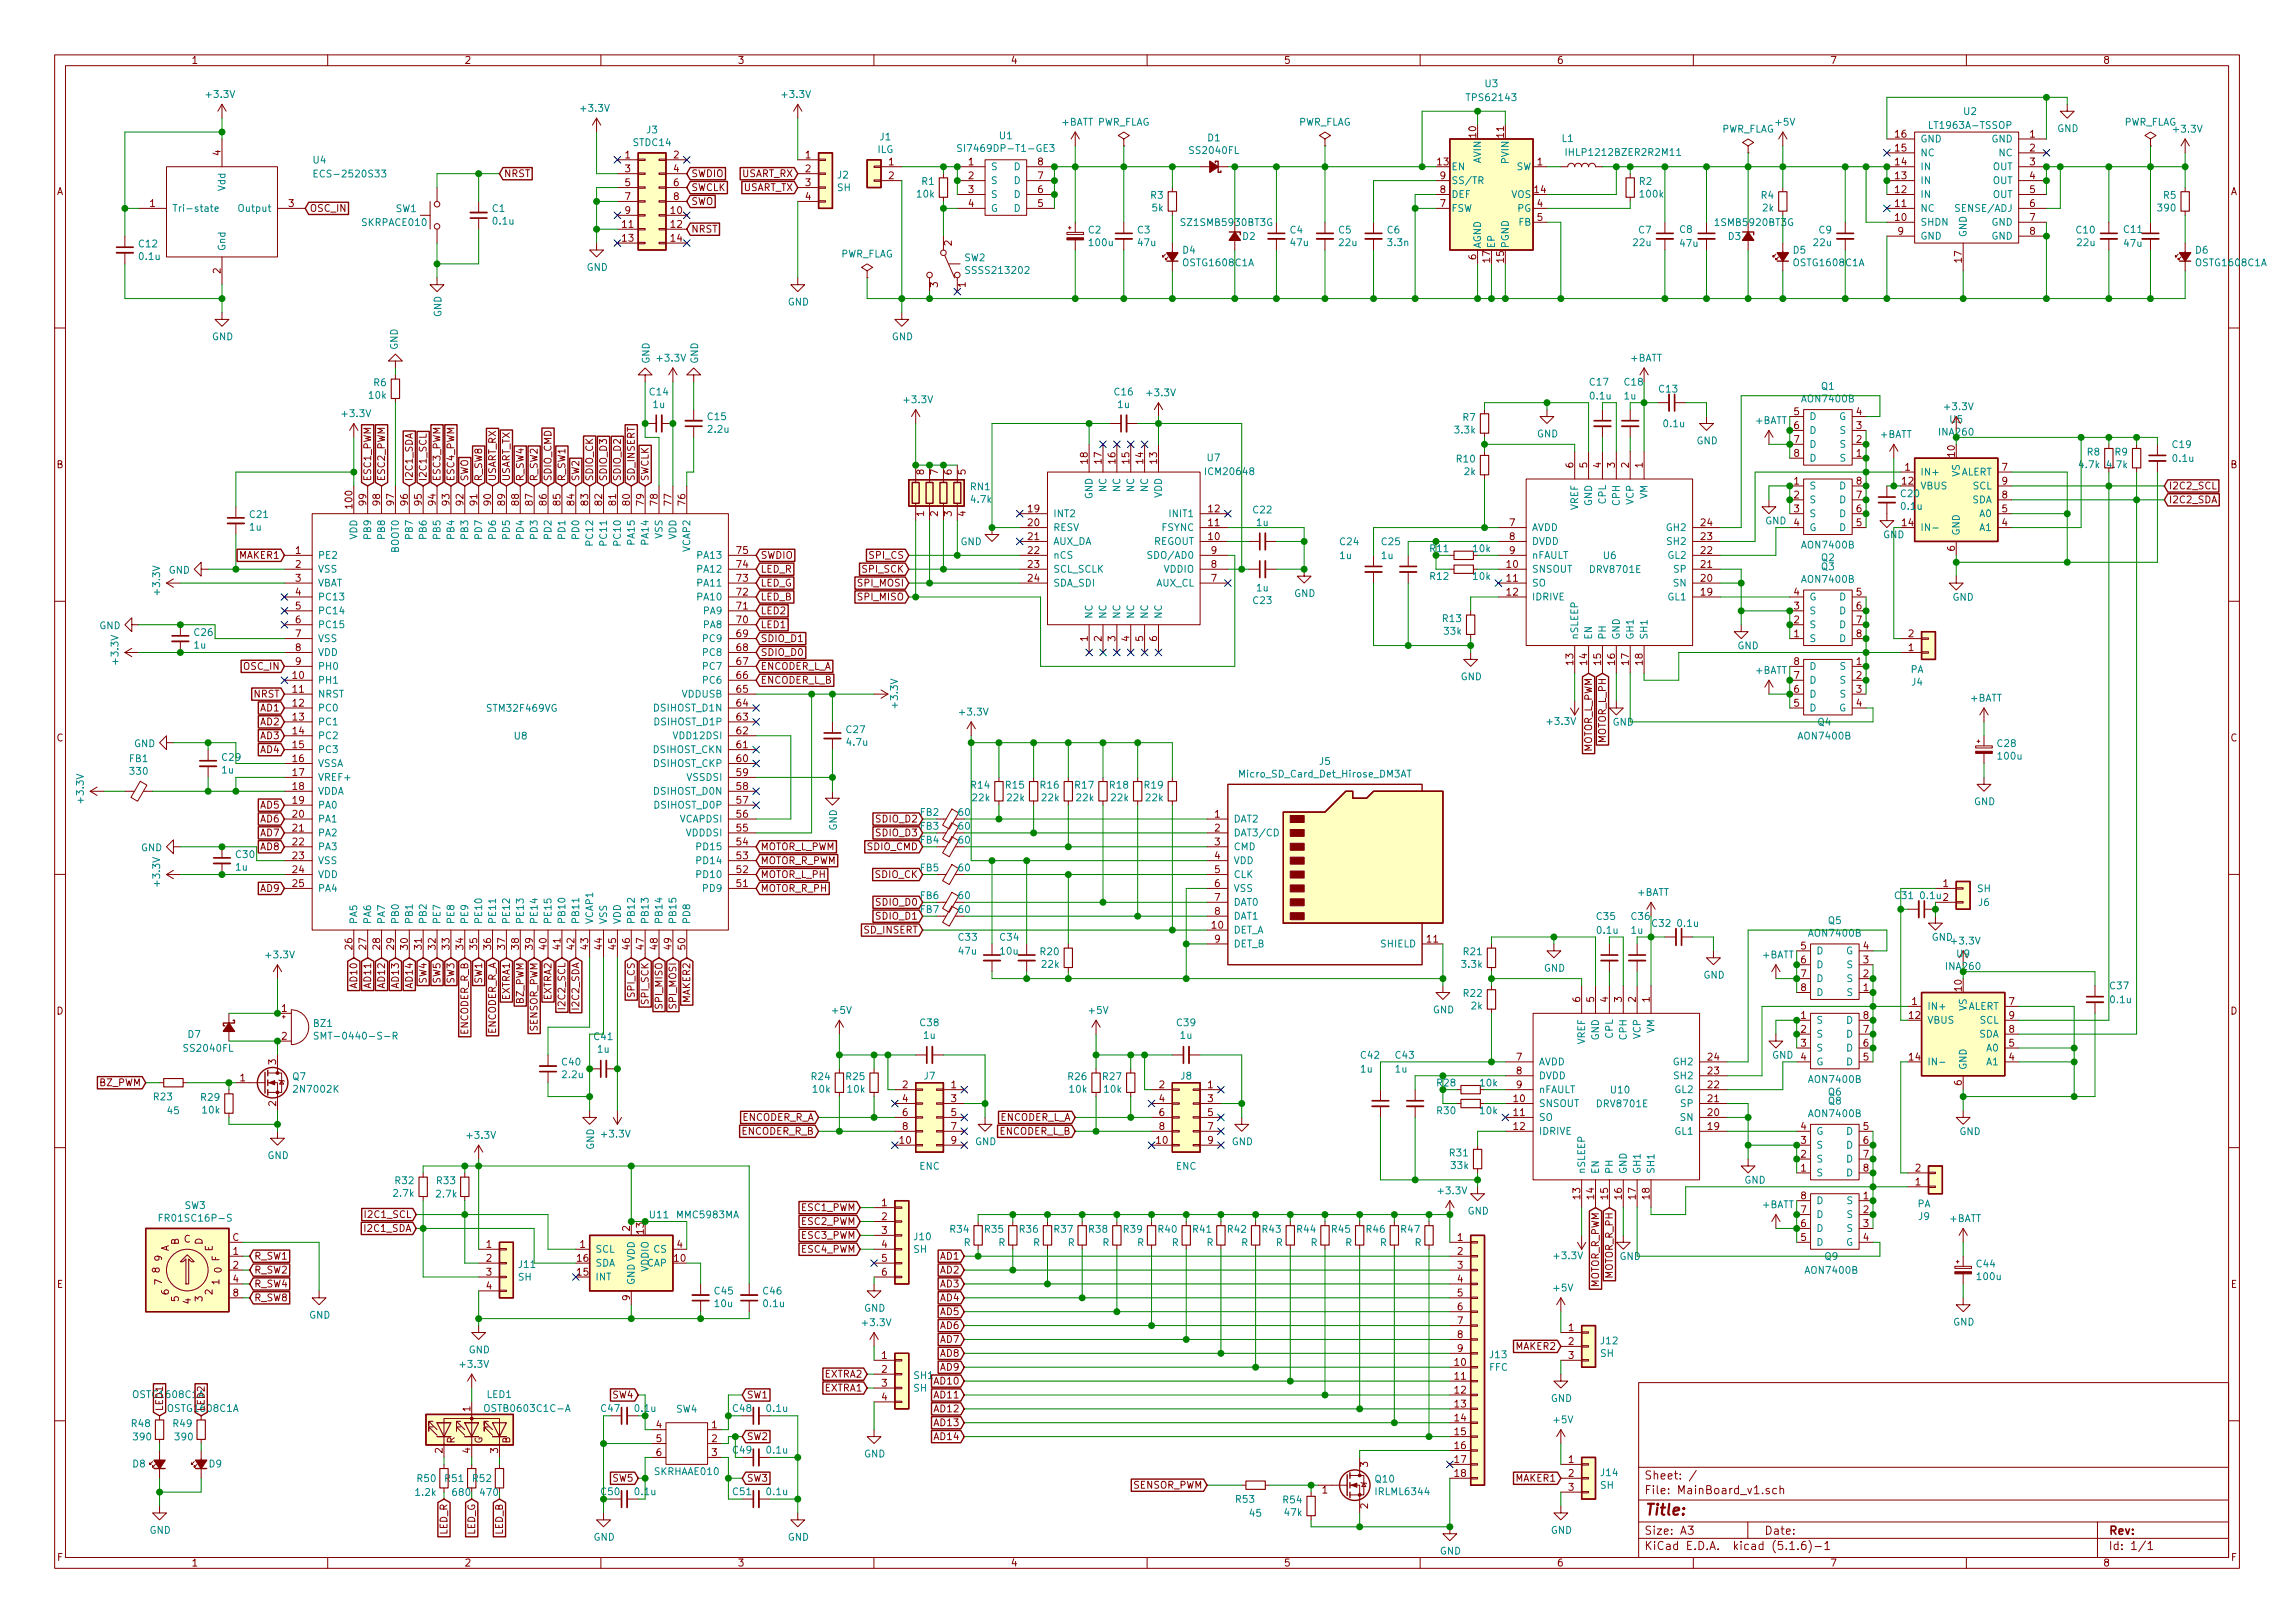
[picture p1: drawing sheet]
<svg xmlns="http://www.w3.org/2000/svg" width="420mm" height="297mm" viewBox="0 0 420 297" stroke-linecap="round" stroke-linejoin="round" font-family="sans-serif">
<defs><g id="words">
<text font-size="2.8" fill="#840000" x="301" y="277.3">Title:</text>
<g font-size="2.1" fill="#840000">
<text x="301" y="273.5">File: MainBoard_v1.sch</text>
<text x="301" y="270.8">Sheet: /</text>
<text x="301" y="280.9">Size: A3</text>
<text x="323" y="280.9">Date:</text>
<text x="386" y="280.9">Rev:</text>
<text x="301" y="283.7">KiCad E.D.A. kicad (5.1.6)-1</text>
<text x="386" y="283.7">Id: 1/1</text>
</g>
<g font-size="1.8" fill="#840000">
<text x="35" y="11.7">1</text>
<text x="85" y="11.7">2</text>
<text x="135" y="11.7">3</text>
<text x="185" y="11.7">4</text>
<text x="235" y="11.7">5</text>
<text x="285" y="11.7">6</text>
<text x="335" y="11.7">7</text>
<text x="385" y="11.7">8</text>
<text x="40.4" y="28.5" transform="rotate(-90 40.4 28.5)">4</text>
<text x="114.5" y="29">1</text>
<text x="123.3" y="29">2</text>
<text x="147.5" y="29">1</text>
<text x="270.3" y="25.1" transform="rotate(-90 270.3 25.1)">10</text>
<text x="275.3" y="25.1" transform="rotate(-90 275.3 25.1)">11</text>
<text x="347" y="27.7">15</text>
<text x="347" y="25.2">16</text>
<text x="371.6" y="25.2">1</text>
<text x="371.6" y="27.7">2</text>
<text x="10.4" y="35.7">A</text>
<text x="92.2" y="32.4">NRST</text>
<text x="114.5" y="31.5">3</text>
<text x="114.5" y="34.1">5</text>
<text x="123.3" y="31.5">4</text>
<text x="123.3" y="34.1">6</text>
<text x="126.5" y="35">SWCLK</text>
<text x="126.5" y="32.4">SWDIO</text>
<text x="135.7" y="32.4">USART_RX</text>
<text x="135.9" y="35">USART_TX</text>
<text x="147.5" y="31.5">2</text>
<text x="147.5" y="34.1">3</text>
<text x="162.7" y="30.3">1</text>
<text x="162.7" y="32.8">2</text>
<text x="177.3" y="30.3">1</text>
<text x="177.3" y="32.8">2</text>
<text x="177.3" y="35.3">3</text>
<text x="190" y="35.3">6</text>
<text x="190" y="32.8">7</text>
<text x="190" y="30.3">8</text>
<text x="263.2" y="30.3">13</text>
<text x="263.7" y="35.3">8</text>
<text x="263.7" y="32.8">9</text>
<text x="281" y="35.3">14</text>
<text x="281.5" y="30.3">1</text>
<text x="347" y="35.3">12</text>
<text x="347" y="32.8">13</text>
<text x="347" y="30.3">14</text>
<text x="371.6" y="30.3">3</text>
<text x="371.6" y="32.8">4</text>
<text x="371.6" y="35.3">5</text>
<text x="408.4" y="35.7">A</text>
<text x="27.5" y="37.9">1</text>
<text x="52.9" y="37.9">3</text>
<text x="56.7" y="38.8">OSC_IN</text>
<text x="114" y="41.7">11</text>
<text x="114.5" y="36.6">7</text>
<text x="114.5" y="39.2">9</text>
<text x="122.9" y="39.2">10</text>
<text x="122.9" y="41.7">12</text>
<text x="123.3" y="36.6">8</text>
<text x="126.5" y="37.5">SWO</text>
<text x="147.5" y="36.6">4</text>
<text x="177.3" y="37.9">4</text>
<text x="190" y="37.9">5</text>
<text x="263.7" y="37.9">7</text>
<text x="281.5" y="37.9">4</text>
<text x="281.5" y="40.4">5</text>
<text x="347" y="40.4">10</text>
<text x="347" y="37.9">11</text>
<text x="371.6" y="37.9">6</text>
<text x="371.6" y="40.4">7</text>
<text x="114" y="44.2">13</text>
<text x="122.9" y="44.2">14</text>
<text x="126.5" y="42.6">NRST</text>
<text x="174.2" y="45" transform="rotate(-90 174.2 45)">2</text>
<text x="270.3" y="47.5" transform="rotate(-90 270.3 47.5)">6</text>
<text x="272.8" y="48" transform="rotate(-90 272.8 48)">17</text>
<text x="275.3" y="48" transform="rotate(-90 275.3 48)">15</text>
<text x="347.5" y="43">9</text>
<text x="359.2" y="48" transform="rotate(-90 359.2 48)">17</text>
<text x="371.6" y="43">8</text>
<text x="40.4" y="50" transform="rotate(-90 40.4 50)">2</text>
<text x="171.7" y="52.6" transform="rotate(-90 171.7 52.6)">3</text>
<text x="176.8" y="52.6" transform="rotate(-90 176.8 52.6)">1</text>
<text x="328.4" y="76">5</text>
<text x="339.9" y="76">4</text>
<text x="357" y="77.4">U5</text>
<text x="328.4" y="78.5">6</text>
<text x="328.4" y="81.1">7</text>
<text x="328.4" y="83.6">8</text>
<text x="339.9" y="83.6">1</text>
<text x="339.9" y="81.1">2</text>
<text x="339.9" y="78.5">3</text>
<text x="357.9" y="83.6" transform="rotate(-90 357.9 83.6)">10</text>
<text x="10.4" y="85.7">B</text>
<text x="67.9" y="88.1" transform="rotate(-90 67.9 88.1)">ESC1_PWM</text>
<text x="70.5" y="88.1" transform="rotate(-90 70.5 88.1)">ESC2_PWM</text>
<text x="75.6" y="88.1" transform="rotate(-90 75.6 88.1)">I2C1_SDA</text>
<text x="78.1" y="88.1" transform="rotate(-90 78.1 88.1)">I2C1_SCL</text>
<text x="80.6" y="88.1" transform="rotate(-90 80.6 88.1)">ESC3_PWM</text>
<text x="83.2" y="88.1" transform="rotate(-90 83.2 88.1)">ESC4_PWM</text>
<text x="85.7" y="88.1" transform="rotate(-90 85.7 88.1)">SWO</text>
<text x="88.3" y="88.1" transform="rotate(-90 88.3 88.1)">R_SW8</text>
<text x="90.8" y="88.1" transform="rotate(-90 90.8 88.1)">USART_RX</text>
<text x="93.3" y="88.1" transform="rotate(-90 93.3 88.1)">USART_TX</text>
<text x="95.9" y="88.1" transform="rotate(-90 95.9 88.1)">R_SW4</text>
<text x="98.4" y="88.1" transform="rotate(-90 98.4 88.1)">R_SW2</text>
<text x="101" y="88.1" transform="rotate(-90 101 88.1)">SDIO_CMD</text>
<text x="103.5" y="88.1" transform="rotate(-90 103.5 88.1)">R_SW1</text>
<text x="106" y="88.1" transform="rotate(-90 106 88.1)">SW2</text>
<text x="108.6" y="88.1" transform="rotate(-90 108.6 88.1)">SDIO_CK</text>
<text x="111.1" y="88.1" transform="rotate(-90 111.1 88.1)">SDIO_D3</text>
<text x="113.7" y="88.1" transform="rotate(-90 113.7 88.1)">SDIO_D2</text>
<text x="116.2" y="88.1" transform="rotate(-90 116.2 88.1)">SD_INSERT</text>
<text x="118.7" y="88.1" transform="rotate(-90 118.7 88.1)">SWCLK</text>
<text x="169.2" y="86.9" transform="rotate(-90 169.2 86.9)">8</text>
<text x="171.7" y="86.9" transform="rotate(-90 171.7 86.9)">7</text>
<text x="174.2" y="86.9" transform="rotate(-90 174.2 86.9)">6</text>
<text x="176.8" y="86.9" transform="rotate(-90 176.8 86.9)">5</text>
<text x="199.1" y="84.8" transform="rotate(-90 199.1 84.8)">18</text>
<text x="201.7" y="84.8" transform="rotate(-90 201.7 84.8)">17</text>
<text x="204.2" y="84.8" transform="rotate(-90 204.2 84.8)">16</text>
<text x="206.8" y="84.8" transform="rotate(-90 206.8 84.8)">15</text>
<text x="209.3" y="84.8" transform="rotate(-90 209.3 84.8)">14</text>
<text x="211.8" y="84.8" transform="rotate(-90 211.8 84.8)">13</text>
<text x="288" y="85.6" transform="rotate(-90 288 85.6)">6</text>
<text x="290.6" y="85.6" transform="rotate(-90 290.6 85.6)">5</text>
<text x="293.1" y="85.6" transform="rotate(-90 293.1 85.6)">4</text>
<text x="295.7" y="85.6" transform="rotate(-90 295.7 85.6)">3</text>
<text x="298.2" y="85.6" transform="rotate(-90 298.2 85.6)">2</text>
<text x="300.7" y="85.6" transform="rotate(-90 300.7 85.6)">1</text>
<text x="328.4" y="88.7">1</text>
<text x="339.9" y="88.7">8</text>
<text x="348.3" y="88.7">12</text>
<text x="348.8" y="86.1">1</text>
<text x="366.5" y="86.1">7</text>
<text x="366.5" y="88.7">9</text>
<text x="397" y="89.6">I2C2_SCL</text>
<text x="408.4" y="85.7">B</text>
<text x="64.5" y="92.9" transform="rotate(-90 64.5 92.9)">100</text>
<text x="67.1" y="92.4" transform="rotate(-90 67.1 92.4)">99</text>
<text x="69.6" y="92.4" transform="rotate(-90 69.6 92.4)">98</text>
<text x="72.1" y="92.4" transform="rotate(-90 72.1 92.4)">97</text>
<text x="74.7" y="92.4" transform="rotate(-90 74.7 92.4)">96</text>
<text x="77.2" y="92.4" transform="rotate(-90 77.2 92.4)">95</text>
<text x="79.8" y="92.4" transform="rotate(-90 79.8 92.4)">94</text>
<text x="82.3" y="92.4" transform="rotate(-90 82.3 92.4)">93</text>
<text x="84.8" y="92.4" transform="rotate(-90 84.8 92.4)">92</text>
<text x="87.4" y="92.4" transform="rotate(-90 87.4 92.4)">91</text>
<text x="89.9" y="92.4" transform="rotate(-90 89.9 92.4)">90</text>
<text x="92.5" y="92.4" transform="rotate(-90 92.5 92.4)">89</text>
<text x="95" y="92.4" transform="rotate(-90 95 92.4)">88</text>
<text x="97.5" y="92.4" transform="rotate(-90 97.5 92.4)">87</text>
<text x="100.1" y="92.4" transform="rotate(-90 100.1 92.4)">86</text>
<text x="102.6" y="92.4" transform="rotate(-90 102.6 92.4)">85</text>
<text x="105.2" y="92.4" transform="rotate(-90 105.2 92.4)">84</text>
<text x="107.7" y="92.4" transform="rotate(-90 107.7 92.4)">83</text>
<text x="110.2" y="92.4" transform="rotate(-90 110.2 92.4)">82</text>
<text x="112.8" y="92.4" transform="rotate(-90 112.8 92.4)">81</text>
<text x="115.3" y="92.4" transform="rotate(-90 115.3 92.4)">80</text>
<text x="117.9" y="92.4" transform="rotate(-90 117.9 92.4)">79</text>
<text x="120.4" y="92.4" transform="rotate(-90 120.4 92.4)">78</text>
<text x="122.9" y="92.4" transform="rotate(-90 122.9 92.4)">77</text>
<text x="125.5" y="92.4" transform="rotate(-90 125.5 92.4)">76</text>
<text x="169.2" y="94.5" transform="rotate(-90 169.2 94.5)">1</text>
<text x="171.7" y="94.5" transform="rotate(-90 171.7 94.5)">2</text>
<text x="174.2" y="94.5" transform="rotate(-90 174.2 94.5)">3</text>
<text x="176.8" y="94.5" transform="rotate(-90 176.8 94.5)">4</text>
<text x="188.3" y="93.8">19</text>
<text x="221.3" y="93.8">12</text>
<text x="328.4" y="91.2">2</text>
<text x="328.4" y="93.8">3</text>
<text x="339.9" y="93.8">6</text>
<text x="339.9" y="91.2">7</text>
<text x="366.5" y="93.8">5</text>
<text x="366.5" y="91.2">8</text>
<text x="397" y="92.1">I2C2_SDA</text>
<text x="54.1" y="101.4">1</text>
<text x="134.9" y="101.4">75</text>
<text x="188.3" y="96.3">20</text>
<text x="188.3" y="98.8">21</text>
<text x="188.3" y="101.4">22</text>
<text x="221.3" y="98.8">10</text>
<text x="221.3" y="96.3">11</text>
<text x="221.8" y="101.4">9</text>
<text x="276.4" y="96.3">7</text>
<text x="276.4" y="98.8">8</text>
<text x="276.4" y="101.4">9</text>
<text x="311.5" y="101.4">22</text>
<text x="311.5" y="98.8">23</text>
<text x="311.5" y="96.3">24</text>
<text x="328.4" y="96.3">4</text>
<text x="339.9" y="96.3">5</text>
<text x="348.3" y="96.3">14</text>
<text x="357.9" y="100.8" transform="rotate(-90 357.9 100.8)">6</text>
<text x="366.5" y="96.3">4</text>
<text x="43.8" y="102.3">MAKER1</text>
<text x="54.1" y="103.9">2</text>
<text x="54.1" y="106.5">3</text>
<text x="134.9" y="106.5">73</text>
<text x="134.9" y="103.9">74</text>
<text x="139.2" y="102.3">SWDIO</text>
<text x="139.2" y="104.8">LED_R</text>
<text x="139.2" y="107.4">LED_G</text>
<text x="157.2" y="107.4">SPI_MOSI</text>
<text x="158" y="104.8">SPI_SCK</text>
<text x="159.3" y="102.3">SPI_CS</text>
<text x="188.3" y="103.9">23</text>
<text x="188.3" y="106.5">24</text>
<text x="221.8" y="106.5">7</text>
<text x="221.8" y="103.9">8</text>
<text x="275.9" y="103.9">10</text>
<text x="275.9" y="106.5">11</text>
<text x="311.5" y="106.5">20</text>
<text x="311.5" y="103.9">21</text>
<text x="54.1" y="109">4</text>
<text x="54.1" y="111.5">5</text>
<text x="134.9" y="111.5">71</text>
<text x="134.9" y="109">72</text>
<text x="139.2" y="112.4">LED2</text>
<text x="139.2" y="109.9">LED_B</text>
<text x="157.2" y="109.9">SPI_MISO</text>
<text x="275.9" y="109">12</text>
<text x="311.5" y="109">19</text>
<text x="328.4" y="111.5">3</text>
<text x="328.4" y="109">4</text>
<text x="339.9" y="109">5</text>
<text x="339.9" y="111.5">6</text>
<text x="54.1" y="114.1">6</text>
<text x="54.1" y="116.6">7</text>
<text x="54.1" y="119.2">8</text>
<text x="134.9" y="119.2">68</text>
<text x="134.9" y="116.6">69</text>
<text x="134.9" y="114.1">70</text>
<text x="139.2" y="115">LED1</text>
<text x="139.2" y="117.5">SDIO_D1</text>
<text x="199.1" y="117.4" transform="rotate(-90 199.1 117.4)">1</text>
<text x="201.7" y="117.4" transform="rotate(-90 201.7 117.4)">2</text>
<text x="204.2" y="117.4" transform="rotate(-90 204.2 117.4)">3</text>
<text x="206.8" y="117.4" transform="rotate(-90 206.8 117.4)">4</text>
<text x="209.3" y="117.4" transform="rotate(-90 209.3 117.4)">5</text>
<text x="211.8" y="117.4" transform="rotate(-90 211.8 117.4)">6</text>
<text x="328.4" y="116.6">1</text>
<text x="328.4" y="114.1">2</text>
<text x="339.9" y="114.1">7</text>
<text x="339.9" y="116.6">8</text>
<text x="349.4" y="119.2">1</text>
<text x="349.4" y="116.6">2</text>
<text x="44.7" y="122.6">OSC_IN</text>
<text x="53.6" y="124.2">10</text>
<text x="54.1" y="121.7">9</text>
<text x="134.9" y="124.2">66</text>
<text x="134.9" y="121.7">67</text>
<text x="139.2" y="122.6">ENCODER_L_A</text>
<text x="139.2" y="125.1">ENCODER_L_B</text>
<text x="139.2" y="120.1">SDIO_D0</text>
<text x="288" y="121.7" transform="rotate(-90 288 121.7)">13</text>
<text x="290.6" y="121.7" transform="rotate(-90 290.6 121.7)">14</text>
<text x="293.1" y="121.7" transform="rotate(-90 293.1 121.7)">15</text>
<text x="295.7" y="121.7" transform="rotate(-90 295.7 121.7)">16</text>
<text x="298.2" y="121.7" transform="rotate(-90 298.2 121.7)">17</text>
<text x="300.7" y="121.7" transform="rotate(-90 300.7 121.7)">18</text>
<text x="328.4" y="124.2">7</text>
<text x="328.4" y="121.7">8</text>
<text x="339.9" y="121.7">1</text>
<text x="339.9" y="124.2">2</text>
<text x="46.5" y="127.7">NRST</text>
<text x="47.8" y="130.2">AD1</text>
<text x="53.6" y="126.8">11</text>
<text x="53.6" y="129.3">12</text>
<text x="53.6" y="131.9">13</text>
<text x="134.9" y="131.9">63</text>
<text x="134.9" y="129.3">64</text>
<text x="134.9" y="126.8">65</text>
<text x="328.4" y="129.3">5</text>
<text x="328.4" y="126.8">6</text>
<text x="339.9" y="126.8">3</text>
<text x="339.9" y="129.3">4</text>
<text x="10.4" y="135.7">C</text>
<text x="47.8" y="132.8">AD2</text>
<text x="47.8" y="135.3">AD3</text>
<text x="47.8" y="137.8">AD4</text>
<text x="53.6" y="134.4">14</text>
<text x="53.6" y="136.9">15</text>
<text x="134.9" y="136.9">61</text>
<text x="134.9" y="134.4">62</text>
<text x="291.5" y="138" transform="rotate(-90 291.5 138)">MOTOR_L_PWM</text>
<text x="294" y="136.1" transform="rotate(-90 294 136.1)">MOTOR_L_PH</text>
<text x="408.4" y="135.7">C</text>
<text x="53.6" y="139.5">16</text>
<text x="53.6" y="142">17</text>
<text x="134.9" y="142">59</text>
<text x="134.9" y="139.5">60</text>
<text x="47.8" y="148">AD5</text>
<text x="53.6" y="144.6">18</text>
<text x="53.6" y="147.1">19</text>
<text x="53.6" y="149.6">20</text>
<text x="134.9" y="149.6">56</text>
<text x="134.9" y="147.1">57</text>
<text x="134.9" y="144.6">58</text>
<text x="222.4" y="149.6">1</text>
<text x="47.8" y="155.6">AD8</text>
<text x="47.8" y="153.1">AD7</text>
<text x="47.8" y="150.5">AD6</text>
<text x="53.6" y="152.2">21</text>
<text x="53.6" y="154.7">22</text>
<text x="134.9" y="154.7">54</text>
<text x="134.9" y="152.2">55</text>
<text x="139.2" y="155.6">MOTOR_L_PWM</text>
<text x="158.8" y="155.6">SDIO_CMD</text>
<text x="160.6" y="150.5">SDIO_D2</text>
<text x="160.6" y="153.1">SDIO_D3</text>
<text x="222.4" y="152.2">2</text>
<text x="222.4" y="154.7">3</text>
<text x="53.6" y="157.3">23</text>
<text x="53.6" y="159.8">24</text>
<text x="134.9" y="159.8">52</text>
<text x="134.9" y="157.3">53</text>
<text x="139.2" y="158.2">MOTOR_R_PWM</text>
<text x="139.2" y="160.7">MOTOR_L_PH</text>
<text x="160.2" y="160.7">SDIO_CK</text>
<text x="222.4" y="157.3">4</text>
<text x="222.4" y="159.8">5</text>
<text x="47.8" y="163.2">AD9</text>
<text x="53.6" y="162.3">25</text>
<text x="134.9" y="162.3">51</text>
<text x="139.2" y="163.2">MOTOR_R_PH</text>
<text x="160.6" y="165.8">SDIO_D0</text>
<text x="222.4" y="162.3">6</text>
<text x="222.4" y="164.9">7</text>
<text x="222.4" y="167.4">8</text>
<text x="351.7" y="164.6">0.1u 2</text>
<text x="355.8" y="162.3">1</text>
<text x="64.5" y="173.7" transform="rotate(-90 64.5 173.7)">26</text>
<text x="67.1" y="173.7" transform="rotate(-90 67.1 173.7)">27</text>
<text x="69.6" y="173.7" transform="rotate(-90 69.6 173.7)">28</text>
<text x="72.1" y="173.7" transform="rotate(-90 72.1 173.7)">29</text>
<text x="74.7" y="173.7" transform="rotate(-90 74.7 173.7)">30</text>
<text x="77.2" y="173.7" transform="rotate(-90 77.2 173.7)">31</text>
<text x="79.8" y="173.7" transform="rotate(-90 79.8 173.7)">32</text>
<text x="82.3" y="173.7" transform="rotate(-90 82.3 173.7)">33</text>
<text x="84.8" y="173.7" transform="rotate(-90 84.8 173.7)">34</text>
<text x="87.4" y="173.7" transform="rotate(-90 87.4 173.7)">35</text>
<text x="89.9" y="173.7" transform="rotate(-90 89.9 173.7)">36</text>
<text x="92.5" y="173.7" transform="rotate(-90 92.5 173.7)">37</text>
<text x="95" y="173.7" transform="rotate(-90 95 173.7)">38</text>
<text x="97.5" y="173.7" transform="rotate(-90 97.5 173.7)">39</text>
<text x="100.1" y="173.7" transform="rotate(-90 100.1 173.7)">40</text>
<text x="102.6" y="173.7" transform="rotate(-90 102.6 173.7)">41</text>
<text x="105.2" y="173.7" transform="rotate(-90 105.2 173.7)">42</text>
<text x="107.7" y="173.7" transform="rotate(-90 107.7 173.7)">43</text>
<text x="110.2" y="173.7" transform="rotate(-90 110.2 173.7)">44</text>
<text x="112.8" y="173.7" transform="rotate(-90 112.8 173.7)">45</text>
<text x="115.3" y="173.7" transform="rotate(-90 115.3 173.7)">46</text>
<text x="117.9" y="173.7" transform="rotate(-90 117.9 173.7)">47</text>
<text x="120.4" y="173.7" transform="rotate(-90 120.4 173.7)">48</text>
<text x="122.9" y="173.7" transform="rotate(-90 122.9 173.7)">49</text>
<text x="125.5" y="173.7" transform="rotate(-90 125.5 173.7)">50</text>
<text x="158.2" y="170.9">SD_INSERT</text>
<text x="160.6" y="168.3">SDIO_D1</text>
<text x="221.9" y="170">10</text>
<text x="222.4" y="172.5">9</text>
<text x="261.3" y="172.5">11</text>
<text x="329.7" y="173.8">5</text>
<text x="341.1" y="173.8">4</text>
<text x="78.1" y="179.9" transform="rotate(-90 78.1 179.9)">SW4</text>
<text x="80.6" y="179.9" transform="rotate(-90 80.6 179.9)">SW5</text>
<text x="83.2" y="179.9" transform="rotate(-90 83.2 179.9)">SW3</text>
<text x="88.3" y="179.9" transform="rotate(-90 88.3 179.9)">SW1</text>
<text x="329.7" y="176.3">6</text>
<text x="329.7" y="178.9">7</text>
<text x="341.1" y="178.9">2</text>
<text x="341.1" y="176.3">3</text>
<text x="10.4" y="185.7">D</text>
<text x="51.6" y="185.2">1</text>
<text x="65.4" y="180.6" transform="rotate(-90 65.4 180.6)">AD10</text>
<text x="67.9" y="180.6" transform="rotate(-90 67.9 180.6)">AD11</text>
<text x="70.5" y="180.6" transform="rotate(-90 70.5 180.6)">AD12</text>
<text x="73" y="180.6" transform="rotate(-90 73 180.6)">AD13</text>
<text x="75.6" y="180.6" transform="rotate(-90 75.6 180.6)">AD14</text>
<text x="93.3" y="183.1" transform="rotate(-90 93.3 183.1)">EXTRA1</text>
<text x="95.9" y="183.8" transform="rotate(-90 95.9 183.8)">BZ_PWM</text>
<text x="101" y="183.1" transform="rotate(-90 101 183.1)">EXTRA2</text>
<text x="103.5" y="184.3" transform="rotate(-90 103.5 184.3)">I2C2_SCL</text>
<text x="106" y="184.5" transform="rotate(-90 106 184.5)">I2C2_SDA</text>
<text x="116.2" y="182.4" transform="rotate(-90 116.2 182.4)">SPI_CS</text>
<text x="118.7" y="183.7" transform="rotate(-90 118.7 183.7)">SPI_SCK</text>
<text x="121.3" y="184.4" transform="rotate(-90 121.3 184.4)">SPI_MISO</text>
<text x="123.8" y="184.4" transform="rotate(-90 123.8 184.4)">SPI_MOSI</text>
<text x="126.4" y="183.6" transform="rotate(-90 126.4 183.6)">MAKER2</text>
<text x="289.3" y="183.4" transform="rotate(-90 289.3 183.4)">6</text>
<text x="291.8" y="183.4" transform="rotate(-90 291.8 183.4)">5</text>
<text x="294.4" y="183.4" transform="rotate(-90 294.4 183.4)">4</text>
<text x="296.9" y="183.4" transform="rotate(-90 296.9 183.4)">3</text>
<text x="299.5" y="183.4" transform="rotate(-90 299.5 183.4)">2</text>
<text x="302" y="183.4" transform="rotate(-90 302 183.4)">1</text>
<text x="329.7" y="181.4">8</text>
<text x="341.1" y="181.4">1</text>
<text x="350" y="183.9">1</text>
<text x="359.2" y="181.3" transform="rotate(-90 359.2 181.3)">10</text>
<text x="367.8" y="183.9">7</text>
<text x="408.4" y="185.7">D</text>
<text x="51.6" y="190.3">2</text>
<text x="85.7" y="189.4" transform="rotate(-90 85.7 189.4)">ENCODER_R_B</text>
<text x="90.8" y="189.4" transform="rotate(-90 90.8 189.4)">ENCODER_R_A</text>
<text x="98.4" y="188.9" transform="rotate(-90 98.4 188.9)">SENSOR_PWM</text>
<text x="329.7" y="186.5">1</text>
<text x="329.7" y="189">2</text>
<text x="329.7" y="191.6">3</text>
<text x="341.1" y="191.6">6</text>
<text x="341.1" y="189">7</text>
<text x="341.1" y="186.5">8</text>
<text x="349.6" y="186.5">12</text>
<text x="367.8" y="191.6">5</text>
<text x="367.8" y="189">8</text>
<text x="367.8" y="186.5">9</text>
<text x="44" y="197.9">1</text>
<text x="50.5" y="194.8" transform="rotate(-90 50.5 194.8)">3</text>
<text x="277.6" y="194.1">7</text>
<text x="277.6" y="196.6">8</text>
<text x="312.7" y="196.6">23</text>
<text x="312.7" y="194.1">24</text>
<text x="329.7" y="194.1">4</text>
<text x="341.1" y="194.1">5</text>
<text x="349.6" y="194.1">14</text>
<text x="367.8" y="194.1">4</text>
<text x="18.2" y="198.8">BZ_PWM</text>
<text x="50.5" y="202.4" transform="rotate(-90 50.5 202.4)">2</text>
<text x="165.3" y="199.2">2</text>
<text x="165.3" y="201.7">4</text>
<text x="174.1" y="199.2">1</text>
<text x="174.1" y="201.7">3</text>
<text x="212.2" y="199.2">2</text>
<text x="212.2" y="201.7">4</text>
<text x="221.1" y="199.2">1</text>
<text x="221.1" y="201.7">3</text>
<text x="277.2" y="201.7">10</text>
<text x="277.6" y="199.2">9</text>
<text x="312.7" y="201.7">21</text>
<text x="312.7" y="199.2">22</text>
<text x="359.2" y="198.6" transform="rotate(-90 359.2 198.6)">6</text>
<text x="135.7" y="205.1">ENCODER_R_A</text>
<text x="135.7" y="207.7">ENCODER_R_B</text>
<text x="164.8" y="209.3">10</text>
<text x="165.3" y="204.3">6</text>
<text x="165.3" y="206.8">8</text>
<text x="174.1" y="204.3">5</text>
<text x="174.1" y="206.8">7</text>
<text x="174.1" y="209.3">9</text>
<text x="182.9" y="205.1">ENCODER_L_A</text>
<text x="182.9" y="207.7">ENCODER_L_B</text>
<text x="211.8" y="209.3">10</text>
<text x="212.2" y="204.3">6</text>
<text x="212.2" y="206.8">8</text>
<text x="221.1" y="204.3">5</text>
<text x="221.1" y="206.8">7</text>
<text x="221.1" y="209.3">9</text>
<text x="277.2" y="204.3">11</text>
<text x="277.2" y="206.8">12</text>
<text x="312.7" y="206.8">19</text>
<text x="312.7" y="204.3">20</text>
<text x="329.7" y="209.3">3</text>
<text x="329.7" y="206.8">4</text>
<text x="341.1" y="206.8">5</text>
<text x="341.1" y="209.3">6</text>
<text x="329.7" y="214.4">1</text>
<text x="329.7" y="211.9">2</text>
<text x="341.1" y="211.9">7</text>
<text x="341.1" y="214.4">8</text>
<text x="350.7" y="214.4">2</text>
<text x="146.8" y="221.7">ESC1_PWM</text>
<text x="161.4" y="220.8">1</text>
<text x="289.3" y="219.4" transform="rotate(-90 289.3 219.4)">13</text>
<text x="291.8" y="219.4" transform="rotate(-90 291.8 219.4)">14</text>
<text x="294.4" y="219.4" transform="rotate(-90 294.4 219.4)">15</text>
<text x="296.9" y="219.4" transform="rotate(-90 296.9 219.4)">16</text>
<text x="299.5" y="219.4" transform="rotate(-90 299.5 219.4)">17</text>
<text x="302" y="219.4" transform="rotate(-90 302 219.4)">18</text>
<text x="329.7" y="219.5">8</text>
<text x="341.1" y="219.5">1</text>
<text x="350.7" y="217">1</text>
<text x="32.7" y="227.8" transform="rotate(-90 32.7 227.8)">B</text>
<text x="33.7" y="227.4">C</text>
<text x="37.1" y="227.8" transform="rotate(-90 37.1 227.8)">D</text>
<text x="42.5" y="227.1">C</text>
<text x="67" y="225.5">I2C1_SDA</text>
<text x="67.2" y="222.9">I2C1_SCL</text>
<text x="115.3" y="225.3" transform="rotate(-90 115.3 225.3)">2</text>
<text x="117.9" y="225.8" transform="rotate(-90 117.9 225.8)">13</text>
<text x="146.8" y="226.7">ESC3_PWM</text>
<text x="146.8" y="224.2">ESC2_PWM</text>
<text x="161.4" y="223.3">2</text>
<text x="161.4" y="225.8">3</text>
<text x="266.9" y="227.1">1</text>
<text x="329.7" y="227.1">5</text>
<text x="329.7" y="224.6">6</text>
<text x="329.7" y="222">7</text>
<text x="341.1" y="222">2</text>
<text x="341.1" y="224.6">3</text>
<text x="341.1" y="227.1">4</text>
<text x="29.2" y="232.9" transform="rotate(-90 29.2 232.9)">8</text>
<text x="29.7" y="230.8" transform="rotate(-90 29.7 230.8)">9</text>
<text x="30.9" y="229.1" transform="rotate(-90 30.9 229.1)">A</text>
<text x="38.9" y="229" transform="rotate(-90 38.9 229)">E</text>
<text x="40.6" y="232.9" transform="rotate(-90 40.6 232.9)">0 F</text>
<text x="42.7" y="229.7">1</text>
<text x="42.7" y="232.2">2</text>
<text x="46.5" y="230.5">R_SW1</text>
<text x="46.5" y="233.1">R_SW2</text>
<text x="89.1" y="228.4">1</text>
<text x="89.1" y="230.9">2</text>
<text x="89.1" y="233.5">3</text>
<text x="105.7" y="233.5">15</text>
<text x="105.7" y="230.9">16</text>
<text x="106.2" y="228.4">1</text>
<text x="123.5" y="230.9">10</text>
<text x="124" y="228.4">4</text>
<text x="146.8" y="229.3">ESC4_PWM</text>
<text x="161.4" y="228.4">4</text>
<text x="161.4" y="230.9">5</text>
<text x="161.4" y="233.5">6</text>
<text x="172.2" y="230.5">AD1</text>
<text x="172.2" y="233.1">AD2</text>
<text x="266.9" y="229.7">2</text>
<text x="266.9" y="232.2">3</text>
<text x="10.4" y="235.7">E</text>
<text x="29.7" y="235.1" transform="rotate(-90 29.7 235.1)">7</text>
<text x="30.9" y="236.9" transform="rotate(-90 30.9 236.9)">6</text>
<text x="32.7" y="238.2" transform="rotate(-90 32.7 238.2)">5</text>
<text x="34.9" y="238.6" transform="rotate(-90 34.9 238.6)">4</text>
<text x="37.1" y="238.2" transform="rotate(-90 37.1 238.2)">3</text>
<text x="38.9" y="236.9" transform="rotate(-90 38.9 236.9)">2</text>
<text x="40.2" y="235.1" transform="rotate(-90 40.2 235.1)">1</text>
<text x="42.7" y="234.7">4</text>
<text x="42.7" y="237.3">8</text>
<text x="46.5" y="235.6">R_SW4</text>
<text x="46.5" y="238.2">R_SW8</text>
<text x="89.1" y="236">4</text>
<text x="115.3" y="238" transform="rotate(-90 115.3 238)">9</text>
<text x="172.2" y="238.2">AD4</text>
<text x="172.2" y="235.6">AD3</text>
<text x="266.9" y="234.7">4</text>
<text x="266.9" y="237.3">5</text>
<text x="266.9" y="239.8">6</text>
<text x="292.7" y="236" transform="rotate(-90 292.7 236)">MOTOR_R_PWM</text>
<text x="295.3" y="234.1" transform="rotate(-90 295.3 234.1)">MOTOR_R_PH</text>
<text x="408.4" y="235.7">E</text>
<text x="172.2" y="245.8">AD7</text>
<text x="172.2" y="243.2">AD6</text>
<text x="172.2" y="240.7">AD5</text>
<text x="266.9" y="242.4">7</text>
<text x="266.9" y="244.9">8</text>
<text x="287.2" y="243.6">1</text>
<text x="161.4" y="248.7">1</text>
<text x="161.4" y="251.2">2</text>
<text x="172.2" y="250.9">AD9</text>
<text x="172.2" y="248.3">AD8</text>
<text x="266.4" y="250">10</text>
<text x="266.9" y="247.4">9</text>
<text x="277.5" y="247.1">MAKER2</text>
<text x="287.2" y="246.2">2</text>
<text x="287.2" y="248.7">3</text>
<text x="112.2" y="255.9">SW4</text>
<text x="136.7" y="255.9">SW1</text>
<text x="151" y="252.1">EXTRA2</text>
<text x="151" y="254.7">EXTRA1</text>
<text x="161.4" y="253.8">3</text>
<text x="161.4" y="256.3">4</text>
<text x="171.2" y="255.9">AD11</text>
<text x="171.2" y="253.4">AD10</text>
<text x="266.4" y="252.5">11</text>
<text x="266.4" y="255.1">12</text>
<text x="266.4" y="257.6">13</text>
<text x="29.8" y="258.3" transform="rotate(-90 29.8 258.3)">LED1</text>
<text x="37.5" y="258.3" transform="rotate(-90 37.5 258.3)">LED2</text>
<text x="86.1" y="258.3" transform="rotate(-90 86.1 258.3)">1</text>
<text x="120.2" y="261.4">4</text>
<text x="120.2" y="263.9">5</text>
<text x="130.3" y="261.4">1</text>
<text x="130.3" y="263.9">2</text>
<text x="136.7" y="263.6">SW2</text>
<text x="171.2" y="258.5">AD12</text>
<text x="171.2" y="261">AD13</text>
<text x="171.2" y="263.6">AD14</text>
<text x="266.4" y="260.1">14</text>
<text x="266.4" y="262.7">15</text>
<text x="81" y="265.9" transform="rotate(-90 81 265.9)">2</text>
<text x="83.2" y="264.2" transform="rotate(-90 83.2 264.2)">R</text>
<text x="86.1" y="265.9" transform="rotate(-90 86.1 265.9)">4</text>
<text x="88.3" y="264.2" transform="rotate(-90 88.3 264.2)">G</text>
<text x="91.2" y="265.9" transform="rotate(-90 91.2 265.9)">3</text>
<text x="93.4" y="264.2" transform="rotate(-90 93.4 264.2)">B</text>
<text x="120.2" y="266.5">6</text>
<text x="130.3" y="266.5">3</text>
<text x="250.4" y="268.5" transform="rotate(-90 250.4 268.5)">3</text>
<text x="266.4" y="265.2">16</text>
<text x="266.4" y="267.8">17</text>
<text x="287.2" y="267.8">1</text>
<text x="112.2" y="271.2">SW5</text>
<text x="136.7" y="271.2">SW3</text>
<text x="207.4" y="272.5">SENSOR_PWM</text>
<text x="242.1" y="273.3">1</text>
<text x="266.4" y="270.3">18</text>
<text x="277.5" y="271.2">MAKER1</text>
<text x="287.2" y="270.3">2</text>
<text x="287.2" y="272.8">3</text>
<text x="81.9" y="280.9" transform="rotate(-90 81.9 280.9)">LED_R</text>
<text x="87" y="281" transform="rotate(-90 87 281)">LED_G</text>
<text x="92.1" y="280.9" transform="rotate(-90 92.1 280.9)">LED_B</text>
<text x="250.4" y="276.1" transform="rotate(-90 250.4 276.1)">2</text>
<text x="10.5" y="285.7">F</text>
<text x="35" y="286.7">1</text>
<text x="85" y="286.7">2</text>
<text x="135" y="286.7">3</text>
<text x="185" y="286.7">4</text>
<text x="235" y="286.7">5</text>
<text x="285" y="286.7">6</text>
<text x="335" y="286.7">7</text>
<text x="385" y="286.7">8</text>
<text x="408.5" y="285.7">F</text>
</g>
<g font-size="1.8" fill="#008484">
<text x="37.9" y="17.9">+3.3V</text>
<text x="143.3" y="17.9">+3.3V</text>
<text x="271.9" y="16">U3</text>
<text x="106.5" y="20.5">+3.3V</text>
<text x="194.4" y="23">+BATT PWR_FLAG</text>
<text x="237.6" y="23">PWR_FLAG</text>
<text x="268.9" y="18.5">TPS62143</text>
<text x="325.2" y="23">+5V</text>
<text x="353.7" y="23.6">LT1963A-TSSOP</text>
<text x="359.6" y="21">U2</text>
<text x="388.7" y="23">PWR_FLAG</text>
<text x="57.4" y="29.9">U4</text>
<text x="116" y="26.7">STDC14</text>
<text x="118.4" y="24.4">J3</text>
<text x="160.6" y="28">ILG</text>
<text x="161.1" y="25.7">J1</text>
<text x="176.7" y="27.8">SI7469DP-T1-GE3</text>
<text x="183" y="25.5">U1</text>
<text x="218" y="28.2">SS2040FL</text>
<text x="221.1" y="25.9">D1</text>
<text x="271.1" y="29.9" transform="rotate(-90 271.1 29.9)">AVIN</text>
<text x="276.2" y="29.8" transform="rotate(-90 276.2 29.8)">PVIN</text>
<text x="286" y="26">L1</text>
<text x="287.5" y="28.5">IHLP1212BZER2R2M11</text>
<text x="315.1" y="24.3">PWR_FLAG</text>
<text x="351.5" y="28.6">NC</text>
<text x="351.5" y="26.1">GND</text>
<text x="364.6" y="26.1">GND</text>
<text x="366" y="28.6">NC</text>
<text x="376.6" y="24.2">GND</text>
<text x="398.1" y="24.3">+3.3V</text>
<text x="41.3" y="34.9" transform="rotate(-90 41.3 34.9)">Vdd</text>
<text x="58.4" y="32.5">ECS-2520S33</text>
<text x="153.3" y="35">SH</text>
<text x="153.4" y="32.7">J2</text>
<text x="168.8" y="33.8">R1</text>
<text x="181.4" y="31.2">S</text>
<text x="181.4" y="33.7">S</text>
<text x="185.7" y="33.7">D</text>
<text x="185.7" y="31.2">D</text>
<text x="265.7" y="31.2">EN</text>
<text x="265.7" y="33.7">SS/TR</text>
<text x="277.6" y="31.2">SW</text>
<text x="300.2" y="33.8">R2</text>
<text x="351.5" y="33.7">IN</text>
<text x="351.5" y="31.2">IN</text>
<text x="364.8" y="31.2">OUT</text>
<text x="364.8" y="33.7">OUT</text>
<text x="31.5" y="38.8">Tri-state</text>
<text x="44" y="38.8">Output</text>
<text x="66.4" y="41.4">SKRPACE010</text>
<text x="72.5" y="38.8">SW1</text>
<text x="90.2" y="38.8">C1</text>
<text x="90.4" y="41.1">0.1u</text>
<text x="167.9" y="36.2">10k</text>
<text x="181.4" y="36.2">S</text>
<text x="181.4" y="38.8">G</text>
<text x="185.7" y="38.8">D</text>
<text x="185.7" y="36.2">D</text>
<text x="210.7" y="36.4">R3</text>
<text x="211" y="38.7">5k</text>
<text x="216.6" y="41.4">SZ1SMB5930BT3G</text>
<text x="265.7" y="38.8">FSW</text>
<text x="265.7" y="36.2">DEF</text>
<text x="276.7" y="36.2">VOS</text>
<text x="277.9" y="38.8">PG</text>
<text x="278.1" y="41.3">FB</text>
<text x="300.4" y="36.2">100k</text>
<text x="314.3" y="41.4">1SMB5920BT3G</text>
<text x="322.5" y="36.4">R4</text>
<text x="322.7" y="38.7">2k</text>
<text x="351.5" y="41.3">SHDN</text>
<text x="351.5" y="38.8">NC</text>
<text x="351.5" y="36.2">IN</text>
<text x="358.5" y="38.8">SENSE/ADJ</text>
<text x="364.6" y="41.3">GND</text>
<text x="364.8" y="36.2">OUT</text>
<text x="395.2" y="38.7">390</text>
<text x="396.1" y="36.4">R5</text>
<text x="25.5" y="45.3">C12</text>
<text x="25.6" y="47.6">0.1u</text>
<text x="41.3" y="46" transform="rotate(-90 41.3 46)">Gnd</text>
<text x="153.8" y="47.1">PWR_FLAG</text>
<text x="176.6" y="47.8">SW2</text>
<text x="199.3" y="42.7">C2</text>
<text x="199.5" y="45">100u</text>
<text x="208.3" y="42.7">C3</text>
<text x="208.4" y="45">47u</text>
<text x="216.6" y="46.4">D4</text>
<text x="227.5" y="43.9">D2</text>
<text x="236.2" y="42.7">C4</text>
<text x="236.3" y="45">47u</text>
<text x="245.1" y="42.7">C5</text>
<text x="245.2" y="45">22u</text>
<text x="254" y="42.7">C6</text>
<text x="254.2" y="45">3.3n</text>
<text x="271.1" y="45.5" transform="rotate(-90 271.1 45.5)">AGND</text>
<text x="273.7" y="45.5" transform="rotate(-90 273.7 45.5)">EP</text>
<text x="276.2" y="45.5" transform="rotate(-90 276.2 45.5)">PGND</text>
<text x="299.1" y="45">22u</text>
<text x="300" y="42.7">C7</text>
<text x="307.5" y="42.6">C8</text>
<text x="307.7" y="45.2">47u</text>
<text x="316.4" y="43.9">D3</text>
<text x="328.3" y="46.4">D5</text>
<text x="332.1" y="45">22u</text>
<text x="333" y="42.7">C9</text>
<text x="351.5" y="43.9">GND</text>
<text x="360" y="43.5" transform="rotate(-90 360 43.5)">GND</text>
<text x="364.6" y="43.9">GND</text>
<text x="380.2" y="42.7">C10</text>
<text x="380.4" y="45">22u</text>
<text x="388.9" y="42.6">C11</text>
<text x="389" y="45.2">47u</text>
<text x="402" y="46.4">D6</text>
<text x="107.4" y="49.6">GND</text>
<text x="177.3" y="50.1">SSSS213202</text>
<text x="216.8" y="48.7">OSTG1608C1A</text>
<text x="328.5" y="48.7">OSTG1608C1A</text>
<text x="402.2" y="48.7">OSTG1608C1A</text>
<text x="80.8" y="58.1" transform="rotate(-90 80.8 58.1)">GND</text>
<text x="144.2" y="55.9">GND</text>
<text x="38.8" y="62.3">GND</text>
<text x="72.8" y="64" transform="rotate(-90 72.8 64)">GND</text>
<text x="163.3" y="62.3">GND</text>
<text x="68.5" y="70.7">R6</text>
<text x="118.9" y="66.6" transform="rotate(-90 118.9 66.6)">GND</text>
<text x="120.5" y="66.2">+3.3V</text>
<text x="127.8" y="66.6" transform="rotate(-90 127.8 66.6)">GND</text>
<text x="291.1" y="70.6">C17</text>
<text x="297.5" y="70.6">C18</text>
<text x="298.5" y="66.2">+BATT</text>
<text x="303.8" y="71.8">C13</text>
<text x="333.5" y="71.3">Q1</text>
<text x="62.8" y="76.3">+3.3V</text>
<text x="67.6" y="73">10k</text>
<text x="119" y="72.4">C14</text>
<text x="119.6" y="74.7">1u</text>
<text x="129.6" y="76.9">C15</text>
<text x="165.7" y="73.8">+3.3V</text>
<text x="204.1" y="72.4">C16</text>
<text x="204.7" y="74.7">1u</text>
<text x="210.1" y="72.5">+3.3V</text>
<text x="267.8" y="77">R7</text>
<text x="291.2" y="73.1">0.1u</text>
<text x="297.4" y="73.1">1u</text>
<text x="321.4" y="77.6">+BATT</text>
<text x="330.1" y="73.6">AON7400B</text>
<text x="331.2" y="76.9">D</text>
<text x="336.7" y="76.9">G</text>
<text x="356.2" y="75.1">+3.3V</text>
<text x="129.7" y="79.2">2.2u</text>
<text x="266.4" y="79.3">3.3k</text>
<text x="281.4" y="80">GND</text>
<text x="304.7" y="78.2">0.1u</text>
<text x="310.6" y="81.3">GND</text>
<text x="331.2" y="79.4">D</text>
<text x="331.2" y="82">D</text>
<text x="336.9" y="82">S</text>
<text x="336.9" y="79.4">S</text>
<text x="344.2" y="80.1">+BATT</text>
<text x="382.1" y="83.4">R8</text>
<text x="387.2" y="83.4">R9</text>
<text x="397.8" y="82">C19</text>
<text x="177.7" y="89.7">RN1</text>
<text x="202.6" y="90" transform="rotate(-90 202.6 90)">NC</text>
<text x="205.1" y="90" transform="rotate(-90 205.1 90)">NC</text>
<text x="207.6" y="90" transform="rotate(-90 207.6 90)">NC</text>
<text x="210.2" y="90" transform="rotate(-90 210.2 90)">NC</text>
<text x="221" y="87">ICM20648</text>
<text x="221.1" y="84.4">U7</text>
<text x="266.7" y="84.6">R10</text>
<text x="268.1" y="87">2k</text>
<text x="331.2" y="89.6">S</text>
<text x="331.2" y="84.5">D</text>
<text x="336.8" y="89.6">D</text>
<text x="336.9" y="84.5">S</text>
<text x="351.5" y="87">IN+</text>
<text x="351.5" y="89.6">VBUS</text>
<text x="358.8" y="87.2" transform="rotate(-90 358.8 87.2)">VS</text>
<text x="358.9" y="87">ALERT</text>
<text x="361.2" y="89.6">SCL</text>
<text x="380.7" y="85.7">4.7k</text>
<text x="385.8" y="85.7">4.7k</text>
<text x="397.9" y="84.5">0.1u</text>
<text x="45.8" y="94.8">C21</text>
<text x="177.9" y="92">4.7k</text>
<text x="192.8" y="94.7">INT2</text>
<text x="200" y="91.3" transform="rotate(-90 200 91.3)">GND</text>
<text x="212.7" y="91.1" transform="rotate(-90 212.7 91.1)">VDD</text>
<text x="214.4" y="94.7">INIT1</text>
<text x="229.5" y="94">C22</text>
<text x="288.9" y="93.4" transform="rotate(-90 288.9 93.4)">VREF</text>
<text x="291.5" y="92.6" transform="rotate(-90 291.5 92.6)">GND</text>
<text x="294" y="92.2" transform="rotate(-90 294 92.2)">CPL</text>
<text x="296.5" y="92.4" transform="rotate(-90 296.5 92.4)">CPH</text>
<text x="299.1" y="92.3" transform="rotate(-90 299.1 92.3)">VCP</text>
<text x="301.6" y="91.3" transform="rotate(-90 301.6 91.3)">VM</text>
<text x="323.2" y="96">GND</text>
<text x="331.2" y="92.1">S</text>
<text x="331.2" y="94.7">S</text>
<text x="336.8" y="94.7">D</text>
<text x="336.8" y="92.1">D</text>
<text x="348.1" y="91">C20</text>
<text x="348.2" y="93.3">0.1u</text>
<text x="361" y="92.1">SDA</text>
<text x="362.5" y="94.7">A0</text>
<text x="45.7" y="97.1">1u</text>
<text x="65.4" y="98.8" transform="rotate(-90 65.4 98.8)">VDD</text>
<text x="67.9" y="98.5" transform="rotate(-90 67.9 98.5)">PB9</text>
<text x="70.5" y="98.5" transform="rotate(-90 70.5 98.5)">PB8</text>
<text x="73" y="101.1" transform="rotate(-90 73 101.1)">BOOT0</text>
<text x="75.6" y="98.5" transform="rotate(-90 75.6 98.5)">PB7</text>
<text x="78.1" y="98.5" transform="rotate(-90 78.1 98.5)">PB6</text>
<text x="80.6" y="98.5" transform="rotate(-90 80.6 98.5)">PB5</text>
<text x="83.2" y="98.5" transform="rotate(-90 83.2 98.5)">PB4</text>
<text x="85.7" y="98.5" transform="rotate(-90 85.7 98.5)">PB3</text>
<text x="88.3" y="98.5" transform="rotate(-90 88.3 98.5)">PD7</text>
<text x="90.8" y="98.5" transform="rotate(-90 90.8 98.5)">PD6</text>
<text x="93.3" y="98.5" transform="rotate(-90 93.3 98.5)">PD5</text>
<text x="95.9" y="98.5" transform="rotate(-90 95.9 98.5)">PD4</text>
<text x="98.4" y="98.5" transform="rotate(-90 98.4 98.5)">PD3</text>
<text x="101" y="98.5" transform="rotate(-90 101 98.5)">PD2</text>
<text x="103.5" y="98.5" transform="rotate(-90 103.5 98.5)">PD1</text>
<text x="106" y="98.5" transform="rotate(-90 106 98.5)">PD0</text>
<text x="108.6" y="99.5" transform="rotate(-90 108.6 99.5)">PC12</text>
<text x="111.1" y="99.5" transform="rotate(-90 111.1 99.5)">PC11</text>
<text x="113.7" y="99.5" transform="rotate(-90 113.7 99.5)">PC10</text>
<text x="116.2" y="99.5" transform="rotate(-90 116.2 99.5)">PA15</text>
<text x="118.7" y="99.5" transform="rotate(-90 118.7 99.5)">PA14</text>
<text x="121.3" y="98.6" transform="rotate(-90 121.3 98.6)">VSS</text>
<text x="123.8" y="98.8" transform="rotate(-90 123.8 98.8)">VDD</text>
<text x="126.4" y="100.9" transform="rotate(-90 126.4 100.9)">VCAP2</text>
<text x="175.8" y="99.8">GND</text>
<text x="192.8" y="97.2">RESV</text>
<text x="192.8" y="99.7">AUX_DA</text>
<text x="211.1" y="99.7">REGOUT</text>
<text x="212.7" y="97.2">FSYNC</text>
<text x="230.1" y="96.3">1u</text>
<text x="245.4" y="99.8">C24</text>
<text x="253" y="99.8">C25</text>
<text x="261.9" y="101.1">R11</text>
<text x="269.8" y="101.1">10k</text>
<text x="280.4" y="97.2">AVDD</text>
<text x="280.4" y="99.7">DVDD</text>
<text x="305.2" y="97.2">GH2</text>
<text x="305.4" y="99.7">SH2</text>
<text x="330.1" y="100.4">AON7400B</text>
<text x="331.2" y="97.2">G</text>
<text x="336.8" y="97.2">D</text>
<text x="344.8" y="98.5">GND</text>
<text x="351.5" y="97.2">IN-</text>
<text x="358.8" y="98.1" transform="rotate(-90 358.8 98.1)">GND</text>
<text x="362.5" y="97.2">A1</text>
<text x="30.9" y="105">GND</text>
<text x="58.2" y="102.3">PE2</text>
<text x="58.2" y="104.8">VSS</text>
<text x="58.2" y="107.4">VBAT</text>
<text x="127.9" y="107.4">PA11</text>
<text x="127.9" y="104.8">PA12</text>
<text x="127.9" y="102.3">PA13</text>
<text x="192.8" y="102.3">nCS</text>
<text x="192.8" y="104.8">SCL_SCLK</text>
<text x="192.8" y="107.4">SDA_SDI</text>
<text x="210.8" y="102.3">SDO/AD0</text>
<text x="211.6" y="107.4">AUX_CL</text>
<text x="213.1" y="104.8">VDDIO</text>
<text x="245.3" y="102.3">1u</text>
<text x="253" y="102.3">1u</text>
<text x="261.9" y="106.1">R12</text>
<text x="269.8" y="106.1">10k</text>
<text x="280.4" y="104.8">SNSOUT</text>
<text x="280.4" y="107.4">SO</text>
<text x="280.4" y="102.3">nFAULT</text>
<text x="291.3" y="104.9">DRV8701E</text>
<text x="293.6" y="102.3">U6</text>
<text x="305.4" y="102.3">GL2</text>
<text x="306.4" y="107.4">SN</text>
<text x="306.5" y="104.8">SP</text>
<text x="330.1" y="106.7">AON7400B</text>
<text x="333.5" y="104.4">Q3</text>
<text x="333.5" y="102.7">Q2</text>
<text x="29.3" y="108.7" transform="rotate(-90 29.3 108.7)">+3.3V</text>
<text x="58.2" y="109.9">PC13</text>
<text x="58.2" y="112.4">PC14</text>
<text x="127.9" y="109.9">PA10</text>
<text x="128.9" y="112.4">PA9</text>
<text x="200" y="113.3" transform="rotate(-90 200 113.3)">NC</text>
<text x="202.6" y="113.3" transform="rotate(-90 202.6 113.3)">NC</text>
<text x="205.1" y="113.3" transform="rotate(-90 205.1 113.3)">NC</text>
<text x="207.6" y="113.3" transform="rotate(-90 207.6 113.3)">NC</text>
<text x="210.2" y="113.3" transform="rotate(-90 210.2 113.3)">NC</text>
<text x="212.7" y="113.3" transform="rotate(-90 212.7 113.3)">NC</text>
<text x="229.5" y="110.6">C23</text>
<text x="230.1" y="108.2">1u</text>
<text x="236.9" y="109.3">GND</text>
<text x="264.2" y="113.9">R13</text>
<text x="280.4" y="109.9">IDRIVE</text>
<text x="305.4" y="109.9">GL1</text>
<text x="331.2" y="112.4">S</text>
<text x="331.2" y="109.9">G</text>
<text x="336.8" y="109.9">D</text>
<text x="336.8" y="112.4">D</text>
<text x="357.5" y="109.9">GND</text>
<text x="18.2" y="115.1">GND</text>
<text x="35.6" y="118.7">1u</text>
<text x="35.6" y="116.4">C26</text>
<text x="58.2" y="115">PC15</text>
<text x="58.2" y="117.5">VSS</text>
<text x="128.9" y="117.5">PC9</text>
<text x="128.9" y="115">PA8</text>
<text x="264.5" y="116.2">33k</text>
<text x="288.9" y="117.1" transform="rotate(-90 288.9 117.1)">nSLEEP</text>
<text x="291.5" y="117.1" transform="rotate(-90 291.5 117.1)">EN</text>
<text x="294" y="117.1" transform="rotate(-90 294 117.1)">PH</text>
<text x="296.5" y="117.1" transform="rotate(-90 296.5 117.1)">GND</text>
<text x="299.1" y="117.1" transform="rotate(-90 299.1 117.1)">GH1</text>
<text x="301.6" y="117.1" transform="rotate(-90 301.6 117.1)">SH1</text>
<text x="318.1" y="118.8">GND</text>
<text x="331.2" y="117.5">S</text>
<text x="331.2" y="115">S</text>
<text x="336.8" y="115">D</text>
<text x="336.8" y="117.5">D</text>
<text x="21.7" y="121.4" transform="rotate(-90 21.7 121.4)">+3.3V</text>
<text x="58.2" y="125.1">PH1</text>
<text x="58.2" y="120.1">VDD</text>
<text x="58.2" y="122.6">PH0</text>
<text x="128.9" y="125.1">PC6</text>
<text x="128.9" y="122.6">PC7</text>
<text x="128.9" y="120.1">PC8</text>
<text x="267.4" y="124.5">GND</text>
<text x="321.4" y="123.3">+BATT</text>
<text x="331.2" y="125.1">D</text>
<text x="331.2" y="122.6">D</text>
<text x="336.9" y="122.6">S</text>
<text x="336.9" y="125.1">S</text>
<text x="349.8" y="123.2">PA</text>
<text x="350" y="125.5">J4</text>
<text x="58.2" y="127.7">NRST</text>
<text x="58.2" y="130.2">PC0</text>
<text x="89.4" y="130.3">STM32F469VG</text>
<text x="119.9" y="130.2">DSIHOST_D1N</text>
<text x="124.9" y="127.7">VDDUSB</text>
<text x="164.4" y="129.4" transform="rotate(-90 164.4 129.4)">+3.3V</text>
<text x="175.8" y="130.9">+3.3V</text>
<text x="331.2" y="130.2">D</text>
<text x="331.2" y="127.7">D</text>
<text x="336.7" y="130.2">G</text>
<text x="336.9" y="127.7">S</text>
<text x="360.7" y="128.4">+BATT</text>
<text x="24.5" y="136.7">GND</text>
<text x="58.2" y="132.8">PC1</text>
<text x="58.2" y="135.3">PC2</text>
<text x="58.2" y="137.8">PC3</text>
<text x="94.2" y="135.3">U8</text>
<text x="119.7" y="137.8">DSIHOST_CKN</text>
<text x="120" y="132.8">DSIHOST_D1P</text>
<text x="123.7" y="135.3">VDD12DSI</text>
<text x="155" y="134.2">C27</text>
<text x="155.1" y="136.5">4.7u</text>
<text x="283.4" y="132.7">+3.3V</text>
<text x="295.2" y="132.8">GND</text>
<text x="329.4" y="135.3">AON7400B</text>
<text x="332.8" y="132.8">Q4</text>
<text x="365.7" y="136.7">C28</text>
<text x="23.7" y="139.5">FB1</text>
<text x="23.9" y="141.8">330</text>
<text x="40.7" y="141.6">1u</text>
<text x="40.7" y="139.3">C29</text>
<text x="58.2" y="140.4">VSSA</text>
<text x="58.2" y="142.9">VREF+</text>
<text x="119.8" y="140.4">DSIHOST_CKP</text>
<text x="125.9" y="142.9">VSSDSI</text>
<text x="227.3" y="142.3">Micro_SD_Card_Det_Hirose_DM3AT</text>
<text x="241.6" y="140">J5</text>
<text x="365.9" y="139">100u</text>
<text x="15.3" y="146.8" transform="rotate(-90 15.3 146.8)">+3.3V</text>
<text x="58.2" y="145.5">VDDA</text>
<text x="58.2" y="148">PA0</text>
<text x="119.9" y="145.5">DSIHOST_D0N</text>
<text x="120" y="148">DSIHOST_D0P</text>
<text x="175.6" y="149.3">60</text>
<text x="177.8" y="144.3">R14</text>
<text x="178.1" y="146.6">22k</text>
<text x="184.2" y="144.3">R15</text>
<text x="184.5" y="146.6">22k</text>
<text x="190.5" y="144.3">R16</text>
<text x="190.8" y="146.6">22k</text>
<text x="196.9" y="144.3">R17</text>
<text x="197.2" y="146.6">22k</text>
<text x="203.2" y="144.3">R18</text>
<text x="203.5" y="146.6">22k</text>
<text x="209.6" y="144.3">R19</text>
<text x="209.9" y="146.6">22k</text>
<text x="361.4" y="147.4">GND</text>
<text x="25.8" y="155.8">GND</text>
<text x="58.2" y="150.5">PA1</text>
<text x="58.2" y="153.1">PA2</text>
<text x="58.2" y="155.6">PA3</text>
<text x="124.5" y="150.5">VCAPDSI</text>
<text x="125.7" y="153.1">VDDDSI</text>
<text x="127.9" y="155.6">PD15</text>
<text x="153.2" y="152" transform="rotate(-90 153.2 152)">GND</text>
<text x="175.6" y="154.4">60</text>
<text x="175.6" y="151.9">60</text>
<text x="225.8" y="150.5">DAT2</text>
<text x="225.8" y="153.1">DAT3/CD</text>
<text x="225.8" y="155.6">CMD</text>
<text x="43.2" y="159.3">1u</text>
<text x="43.3" y="157">C30</text>
<text x="58.2" y="158.2">VSS</text>
<text x="58.2" y="160.7">VDD</text>
<text x="127.9" y="160.7">PD10</text>
<text x="127.9" y="158.2">PD14</text>
<text x="175.6" y="159.5">60</text>
<text x="225.8" y="158.2">VDD</text>
<text x="225.8" y="160.7">CLK</text>
<text x="29.3" y="162" transform="rotate(-90 29.3 162)">+3.3V</text>
<text x="58.2" y="163.2">PA4</text>
<text x="128.9" y="163.2">PD9</text>
<text x="175.6" y="164.6">60</text>
<text x="175.6" y="167.1">60</text>
<text x="225.8" y="163.2">VSS</text>
<text x="225.8" y="165.8">DAT0</text>
<text x="299.8" y="164">+BATT</text>
<text x="347" y="164.6">C31</text>
<text x="362" y="163.3">SH</text>
<text x="362.3" y="165.8">J6</text>
<text x="65.4" y="169.2" transform="rotate(-90 65.4 169.2)">PA5</text>
<text x="67.9" y="169.2" transform="rotate(-90 67.9 169.2)">PA6</text>
<text x="70.5" y="169.2" transform="rotate(-90 70.5 169.2)">PA7</text>
<text x="73" y="169.2" transform="rotate(-90 73 169.2)">PB0</text>
<text x="75.6" y="169.2" transform="rotate(-90 75.6 169.2)">PB1</text>
<text x="78.1" y="169.2" transform="rotate(-90 78.1 169.2)">PB2</text>
<text x="80.6" y="169.2" transform="rotate(-90 80.6 169.2)">PE7</text>
<text x="83.2" y="169.2" transform="rotate(-90 83.2 169.2)">PE8</text>
<text x="85.7" y="169.2" transform="rotate(-90 85.7 169.2)">PE9</text>
<text x="88.3" y="169.2" transform="rotate(-90 88.3 169.2)">PE10</text>
<text x="90.8" y="169.2" transform="rotate(-90 90.8 169.2)">PE11</text>
<text x="93.3" y="169.2" transform="rotate(-90 93.3 169.2)">PE12</text>
<text x="95.9" y="169.2" transform="rotate(-90 95.9 169.2)">PE13</text>
<text x="98.4" y="169.2" transform="rotate(-90 98.4 169.2)">PE14</text>
<text x="101" y="169.2" transform="rotate(-90 101 169.2)">PE15</text>
<text x="103.5" y="169.2" transform="rotate(-90 103.5 169.2)">PB10</text>
<text x="106" y="169.2" transform="rotate(-90 106 169.2)">PB11</text>
<text x="108.6" y="169.2" transform="rotate(-90 108.6 169.2)">VCAP1</text>
<text x="111.1" y="169.2" transform="rotate(-90 111.1 169.2)">VSS</text>
<text x="113.7" y="169.2" transform="rotate(-90 113.7 169.2)">VDD</text>
<text x="116.2" y="169.2" transform="rotate(-90 116.2 169.2)">PB12</text>
<text x="118.7" y="169.2" transform="rotate(-90 118.7 169.2)">PB13</text>
<text x="121.3" y="169.2" transform="rotate(-90 121.3 169.2)">PB14</text>
<text x="123.8" y="169.2" transform="rotate(-90 123.8 169.2)">PB15</text>
<text x="126.4" y="169.2" transform="rotate(-90 126.4 169.2)">PD8</text>
<text x="175.5" y="172.2">C33</text>
<text x="183.2" y="172.2">C34</text>
<text x="225.8" y="170.9">DET_A</text>
<text x="225.8" y="168.3">DAT1</text>
<text x="225.8" y="173.4">DET_B</text>
<text x="252.9" y="173.4">SHIELD</text>
<text x="292.4" y="168.4">C35</text>
<text x="292.5" y="170.9">0.1u</text>
<text x="298.7" y="170.9">1u</text>
<text x="298.7" y="168.4">C36</text>
<text x="302.5" y="169.6">C32</text>
<text x="307.2" y="169.6">0.1u</text>
<text x="331.3" y="171.4">AON7400B</text>
<text x="334.7" y="169.1">Q5</text>
<text x="353.6" y="172.2">GND</text>
<text x="357.5" y="172.9">+3.3V</text>
<text x="48.8" y="175.4">+3.3V</text>
<text x="175.6" y="174.7">47u</text>
<text x="183.2" y="174.7">10u</text>
<text x="190.5" y="174.8">R20</text>
<text x="190.8" y="177.1">22k</text>
<text x="267.7" y="177.1">3.3k</text>
<text x="268" y="174.8">R21</text>
<text x="282.7" y="177.8">GND</text>
<text x="311.9" y="179.1">GND</text>
<text x="322.6" y="175.4">+BATT</text>
<text x="332.5" y="174.7">D</text>
<text x="332.5" y="177.2">D</text>
<text x="332.5" y="179.7">D</text>
<text x="338" y="174.7">G</text>
<text x="338.2" y="179.7">S</text>
<text x="338.2" y="177.2">S</text>
<text x="358.3" y="175.2">U9</text>
<text x="152.5" y="185.6">+5V</text>
<text x="199.4" y="185.6">+5V</text>
<text x="262.3" y="185.5">GND</text>
<text x="268" y="182.4">R22</text>
<text x="269.4" y="184.7">2k</text>
<text x="332.5" y="182.3">D</text>
<text x="338.2" y="182.3">S</text>
<text x="352.8" y="184.8">IN+</text>
<text x="360" y="185" transform="rotate(-90 360 185)">VS</text>
<text x="360.1" y="184.8">ALERT</text>
<text x="386.4" y="181.1">C37</text>
<text x="386.5" y="183.6">0.1u</text>
<text x="34.4" y="190">D7</text>
<text x="57.5" y="187.9">BZ1</text>
<text x="59.2" y="190.3">SMT-0440-S-R</text>
<text x="108.8" y="190.4">C41</text>
<text x="168.5" y="187.8">C38</text>
<text x="169.1" y="190.1">1u</text>
<text x="215.5" y="187.8">C39</text>
<text x="216.1" y="190.1">1u</text>
<text x="290.2" y="191.2" transform="rotate(-90 290.2 191.2)">VREF</text>
<text x="292.7" y="190.4" transform="rotate(-90 292.7 190.4)">GND</text>
<text x="295.3" y="190" transform="rotate(-90 295.3 190)">CPL</text>
<text x="297.8" y="190.2" transform="rotate(-90 297.8 190.2)">CPH</text>
<text x="300.4" y="190.1" transform="rotate(-90 300.4 190.1)">VCP</text>
<text x="302.9" y="189.1" transform="rotate(-90 302.9 189.1)">VM</text>
<text x="332.5" y="187.4">S</text>
<text x="332.5" y="189.9">S</text>
<text x="338.1" y="189.9">D</text>
<text x="338.1" y="187.4">D</text>
<text x="352.8" y="187.4">VBUS</text>
<text x="362.3" y="189.9">SDA</text>
<text x="362.5" y="187.4">SCL</text>
<text x="33.9" y="192.5">SS2040FL</text>
<text x="53.6" y="197.7">Q7</text>
<text x="102.9" y="195">C40</text>
<text x="103.1" y="197.3">2.2u</text>
<text x="109.4" y="192.7">1u</text>
<text x="148.6" y="197.7">R24</text>
<text x="155" y="197.7">R25</text>
<text x="169.2" y="197.6">J7</text>
<text x="195.6" y="197.7">R26</text>
<text x="202" y="197.7">R27</text>
<text x="216.2" y="197.6">J8</text>
<text x="249.1" y="196.3">1u</text>
<text x="249.2" y="193.8">C42</text>
<text x="255.5" y="196.3">1u</text>
<text x="255.5" y="193.8">C43</text>
<text x="281.7" y="195">AVDD</text>
<text x="281.7" y="197.5">DVDD</text>
<text x="306.5" y="195">GH2</text>
<text x="306.7" y="197.5">SH2</text>
<text x="324.4" y="193.8">GND</text>
<text x="332.5" y="192.4">S</text>
<text x="332.5" y="195">G</text>
<text x="338.1" y="195">D</text>
<text x="338.1" y="192.4">D</text>
<text x="352.8" y="195">IN-</text>
<text x="360" y="195.9" transform="rotate(-90 360 195.9)">GND</text>
<text x="363.8" y="195">A1</text>
<text x="363.8" y="192.4">A0</text>
<text x="28.2" y="201.4">R23</text>
<text x="30.8" y="203.9">45</text>
<text x="36.9" y="201.5">R29</text>
<text x="37.1" y="203.8">10k</text>
<text x="54.1" y="200">2N7002K</text>
<text x="148.9" y="200">10k</text>
<text x="155.2" y="200">10k</text>
<text x="195.9" y="200">10k</text>
<text x="202.2" y="200">10k</text>
<text x="263.1" y="203.9">R30</text>
<text x="271" y="203.9">10k</text>
<text x="271" y="198.8">10k</text>
<text x="281.7" y="202.6">SNSOUT</text>
<text x="281.7" y="200.1">nFAULT</text>
<text x="292.6" y="202.7">DRV8701E</text>
<text x="295" y="200.1">U10</text>
<text x="306.7" y="200.1">GL2</text>
<text x="307.8" y="202.6">SP</text>
<text x="331.3" y="198.2">AON7400B</text>
<text x="334.7" y="202.1">Q8</text>
<text x="334.7" y="200.5">Q6</text>
<text x="85.7" y="208.4">+3.3V</text>
<text x="110.3" y="208.2">+3.3V</text>
<text x="178.5" y="209.6">GND</text>
<text x="225.5" y="209.6">GND</text>
<text x="281.7" y="205.1">SO</text>
<text x="281.7" y="207.7">IDRIVE</text>
<text x="306.7" y="207.7">GL1</text>
<text x="307.7" y="205.1">SN</text>
<text x="331.3" y="204.5">AON7400B</text>
<text x="332.5" y="207.7">G</text>
<text x="338.1" y="207.7">D</text>
<text x="358.7" y="207.7">GND</text>
<text x="49" y="212.1">GND</text>
<text x="108.8" y="210.5" transform="rotate(-90 108.8 210.5)">GND</text>
<text x="168.3" y="214.1">ENC</text>
<text x="215.3" y="214.1">ENC</text>
<text x="265.5" y="211.6">R31</text>
<text x="265.7" y="214">33k</text>
<text x="290.2" y="214.9" transform="rotate(-90 290.2 214.9)">nSLEEP</text>
<text x="292.7" y="214.9" transform="rotate(-90 292.7 214.9)">EN</text>
<text x="295.3" y="214.9" transform="rotate(-90 295.3 214.9)">PH</text>
<text x="297.8" y="214.9" transform="rotate(-90 297.8 214.9)">GND</text>
<text x="300.4" y="214.9" transform="rotate(-90 300.4 214.9)">GH1</text>
<text x="302.9" y="214.9" transform="rotate(-90 302.9 214.9)">SH1</text>
<text x="332.5" y="215.3">S</text>
<text x="332.5" y="212.8">S</text>
<text x="332.5" y="210.2">S</text>
<text x="338.1" y="210.2">D</text>
<text x="338.1" y="212.8">D</text>
<text x="338.1" y="215.3">D</text>
<text x="33.8" y="221.3">SW3</text>
<text x="72.1" y="219">2.7k</text>
<text x="72.4" y="216.7">R32</text>
<text x="80" y="219.2">2.7k</text>
<text x="80" y="216.7">R33</text>
<text x="263.5" y="218.6">+3.3V</text>
<text x="319.4" y="216.6">GND</text>
<text x="322.6" y="221.1">+BATT</text>
<text x="332.5" y="220.4">D</text>
<text x="338.2" y="220.4">S</text>
<text x="351" y="221">PA</text>
<text x="29.9" y="223.6">FR01SC16P-S</text>
<text x="119" y="223">U11</text>
<text x="124.1" y="223">MMC5983MA</text>
<text x="167.4" y="227">J10</text>
<text x="174" y="225.6">R34</text>
<text x="180.4" y="225.6">R35</text>
<text x="186.7" y="225.6">R36</text>
<text x="193.1" y="225.6">R37</text>
<text x="199.4" y="225.6">R38</text>
<text x="205.8" y="225.6">R39</text>
<text x="212.1" y="225.6">R40</text>
<text x="218.5" y="225.6">R41</text>
<text x="224.8" y="225.6">R42</text>
<text x="231.2" y="225.6">R43</text>
<text x="237.5" y="225.6">R44</text>
<text x="243.9" y="225.6">R45</text>
<text x="250.2" y="225.6">R46</text>
<text x="256.6" y="225.6">R47</text>
<text x="268.7" y="222.3">GND</text>
<text x="332.5" y="225.5">D</text>
<text x="332.5" y="222.9">D</text>
<text x="338.2" y="222.9">S</text>
<text x="338.2" y="225.5">S</text>
<text x="351.3" y="223.3">J9</text>
<text x="356.9" y="223.7">+BATT</text>
<text x="95" y="232.1">J11</text>
<text x="109" y="229.3">SCL</text>
<text x="109" y="231.8">SDA</text>
<text x="118.4" y="231.8">CAP</text>
<text x="118.7" y="232.7" transform="rotate(-90 118.7 232.7)">VDDIO</text>
<text x="119.7" y="229.3">CS</text>
<text x="167.3" y="229.3">SH</text>
<text x="176.5" y="228.1">R</text>
<text x="182.8" y="228.1">R</text>
<text x="189.2" y="228.1">R</text>
<text x="195.5" y="228.1">R</text>
<text x="201.9" y="228.1">R</text>
<text x="208.2" y="228.1">R</text>
<text x="214.6" y="228.1">R</text>
<text x="220.9" y="228.1">R</text>
<text x="227.3" y="228.1">R</text>
<text x="233.6" y="228.1">R</text>
<text x="240" y="228.1">R</text>
<text x="246.3" y="228.1">R</text>
<text x="252.7" y="228.1">R</text>
<text x="259" y="228.1">R</text>
<text x="284.7" y="230.5">+3.3V</text>
<text x="296.5" y="230.6">GND</text>
<text x="330.7" y="233.1">AON7400B</text>
<text x="332.5" y="228">D</text>
<text x="334.1" y="230.6">Q9</text>
<text x="338" y="228">G</text>
<text x="361.9" y="232">C44</text>
<text x="94.9" y="234.4">SH</text>
<text x="109" y="234.4">INT</text>
<text x="116.2" y="235.2" transform="rotate(-90 116.2 235.2)">GND VDD</text>
<text x="130.9" y="236.9">C45</text>
<text x="130.9" y="239.2">10u</text>
<text x="139.8" y="236.9">C46</text>
<text x="139.9" y="239.2">0.1u</text>
<text x="284.5" y="236.4">+5V</text>
<text x="362.1" y="234.3">100u</text>
<text x="56.6" y="241.3">GND</text>
<text x="158.1" y="242.7">+3.3V</text>
<text x="158.2" y="240.1">GND</text>
<text x="357.6" y="242.6">GND</text>
<text x="84.4" y="250.3">+3.3V</text>
<text x="85.8" y="247.7">GND</text>
<text x="272.6" y="250.9">FFC</text>
<text x="272.8" y="248.6">J13</text>
<text x="293" y="248.3">SH</text>
<text x="293.1" y="246">J12</text>
<text x="24.5" y="255.9">OSTG1608C1A</text>
<text x="89.2" y="255.9">LED1</text>
<text x="167.3" y="254.7">SH</text>
<text x="167.4" y="252.4">SH1</text>
<text x="283.9" y="256.6">GND</text>
<text x="24.2" y="261.2">R48</text>
<text x="24.6" y="263.6">390</text>
<text x="30.9" y="258.4">OSTG1608C1A</text>
<text x="31.8" y="261.2">R49</text>
<text x="32.2" y="263.6">390</text>
<text x="89.4" y="258.4">OSTB0603C1C-A</text>
<text x="110.1" y="258.4">C47</text>
<text x="116.4" y="258.4">0.1u</text>
<text x="123.8" y="258.5">SW4</text>
<text x="134.2" y="258.4">C48</text>
<text x="140.5" y="258.4">0.1u</text>
<text x="284.5" y="260.5">+5V</text>
<text x="24.3" y="268.6">D8</text>
<text x="38.3" y="268.6">D9</text>
<text x="119.9" y="270">SKRHAAE010</text>
<text x="134.2" y="266">C49</text>
<text x="140.5" y="266">0.1u</text>
<text x="158.2" y="266.7">GND</text>
<text x="76.2" y="273.8">1.2k</text>
<text x="76.5" y="271.2">R50</text>
<text x="81.5" y="271.2">R51</text>
<text x="86.6" y="271.2">R52</text>
<text x="110.1" y="273.6">C50</text>
<text x="116.4" y="273.6">0.1u</text>
<text x="134.2" y="273.6">C51</text>
<text x="140.5" y="273.6">0.1u</text>
<text x="226.3" y="275">R53</text>
<text x="235" y="275.1">R54</text>
<text x="251.8" y="271.3">Q10</text>
<text x="252.1" y="273.6">IRLML6344</text>
<text x="293" y="272.5">SH</text>
<text x="293.1" y="270.2">J14</text>
<text x="27.4" y="280.7">GND</text>
<text x="108.7" y="282">GND</text>
<text x="144.2" y="282">GND</text>
<text x="228.9" y="277.6">45</text>
<text x="235.3" y="277.5">47k</text>
<text x="283.9" y="280.7">GND</text>
<text x="263.6" y="284.5">GND</text>
</g>
<g font-size="1.8" fill="#008400">
<text x="355.1" y="79.7">INA260</text>
<text x="168.5" y="149.3">FB2</text>
<text x="168.5" y="154.4">FB4</text>
<text x="168.5" y="151.9">FB3</text>
<text x="168.5" y="159.5">FB5</text>
<text x="168.5" y="164.6">FB6</text>
<text x="168.5" y="167.1">FB7</text>
<text x="356.4" y="177.5">INA260</text>
<text x="263.1" y="198.8">R28</text>
<text x="83" y="273.8">680</text>
<text x="88.1" y="273.8">470</text>
</g>
</g></defs>
<g fill="none" stroke="#840000" stroke-width=".18">
<path d="M10 10h400v277h-400zM12 12h396v273.1h-396zM40.6 19.1v2.5M40.6 19.1l.8 1.3M40.6 19.1l-.7 1.3M60 10v2M110 10v2M146 19.1l.8 1.3M146 19.1v2.5M146 19.1l-.7 1.3M160 10v2M210 10v2"/>
<path d="M260 10v2M310 10v2M360 10v2M378.5 19.1v1.3h1.2l-1.2 1.2-1.3-1.2h1.3M25.4 38.1h5.1M30.5 30.5h20.3v16.5h-20.3zM40.6 25.4v5.1M50.8 38.1h5.1M77 39.4h1.7M78.7 36.9v5M80 34.3v2.6M87.6 36.9v2"/>
<path d="M87.6 39.9v2M109.2 21.6l.8 1.3M109.2 21.6v2.6M109.2 21.6l-.7 1.3M113 29.2h3.8M113 31.8h3.8M113 34.3h3.8M113 36.9h3.8M113 39.4h3.8M116.8 39.3h1.3v.2h-1.3zM116.8 34.2h1.3v.3h-1.3zM116.8 31.7h1.3v.2h-1.3z"/>
<path d="M116.8 29.1h1.3v.3h-1.3zM116.8 36.7h1.3v.3h-1.3zM120.6 39.3h1.3v.2h-1.3zM120.6 34.2h1.3v.3h-1.3zM120.6 31.7h1.3v.2h-1.3zM120.6 29.1h1.3v.3h-1.3zM120.6 36.7h1.3v.3h-1.3zM121.9 29.2h3.8M121.9 31.8h3.8M121.9 34.3h3.8M121.9 36.9h3.8M121.9 39.4h3.8"/>
<path d="M146 29.2h3.9M146 31.8h3.9M146 34.3h3.9M146 36.9h3.9M149.9 36.7h1.2v.3h-1.2zM149.9 34.2h1.2v.3h-1.2zM149.9 29.1h1.2v.3h-1.2zM149.9 31.7h1.2v.2h-1.2zM160 32.9h1.3v.3h-1.3zM160 30.4h1.3v.2h-1.3zM161.3 33.1h3.8M161.3 30.5h3.8"/>
<path d="M172.7 31.8v.7M172.7 36.1v.8M175.3 38.1h5M175.3 35.6h5M175.3 33.1h5M175.3 30.5h5M180.3 29.2h7.7v10.2h-7.7zM188 38.1h5M188 35.6h5M188 33.1h5M188 30.5h5M196.8 24.2l-.7 1.2"/>
<path d="M196.8 24.2v2.5M196.8 24.2l.8 1.2M205.7 25.4l1.1-.6-1.1-.6-1 .6 1 .6v1.3M205.7 26.7h.1M214.6 34.3v.8M214.6 38.6v.8M219.7 30.5h5.1M242.6 25.4l1-.6-1-.6-1 .6 1 .6v1.3M242.6 26.7h.1M262.9 38.1h2.5M262.9 35.6h2.5M262.9 33.1h2.5"/>
<path d="M280.7 38.1h2.5M280.7 30.5h2.5M285.7 30.5h1.3a.63 .63 0 0 1 .7-.6 .63 .63 0 0 1 .6 .6 .63 .63 0 0 1 .6-.6 .63 .63 0 0 1 .7 .6 .63 .63 0 0 1 .6-.6 .63 .63 0 0 1 .6 .6 .63 .63 0 0 1 .7-.6 .63 .63 0 0 1 .6 .6h1.3M298.4 31.8v.7M298.4 36.1v.8M320 26.7l1.1-.6-1.1-.7-1 .7 1 .6v1.3M320 28h.1M326.4 24.2v2.5M326.4 34.3v.8M326.4 38.6v.8M326.4 24.2l-.8 1.2M326.4 24.2l.8 1.2"/>
<path d="M345.4 38.1h5.1M345.4 25.4h5.1M345.4 35.6h5.1M345.4 33.1h5.1M345.4 30.5h5.1M345.4 28h5.1M350.5 24.2h19.1v20.3h-19.1zM369.6 38.1h5M369.6 25.4h5M369.6 35.6h5M369.6 33.1h5M369.6 30.5h5"/>
<path d="M369.6 28h5M393.7 25.4l1-.6-1-.6-1 .6 1 .6v1.3M393.7 26.7h.1M400 25.4v2.6M400 34.3v.8M400 38.6v.8M400 25.4l-.7 1.3M400 25.4l.8 1.3M22.9 43.2v2M22.9 46.3v2M40.6 57.2v1.3h1.3l-1.3 1.2-1.2-1.2h1.2M40.6 47v5.1"/>
<path d="M80 50.8v1.3h1.3l-1.3 1.3-1.3-1.3h1.3M80 41.9v2.6M109.2 44.5v1.3h1.3l-1.3 1.2-1.3-1.2h1.3M113 41.9h3.8M113 44.5h3.8M116.8 41.8h1.3v.3h-1.3zM116.8 44.4h1.3v.2h-1.3zM120.6 41.8h1.3v.3h-1.3zM120.6 44.4h1.3v.2h-1.3zM121.9 41.9h3.8M121.9 44.5h3.8M146 50.8v1.3h1.3l-1.3 1.3-1.2-1.3h1.2"/>
<path d="M158.7 49.6l1.1-.7-1.1-.6-1 .6 1 .7v1.2M158.7 50.8h.1M165.1 57.2v1.3h1.3l-1.3 1.2-1.3-1.2h1.3M170.2 50.8v2.6M172.7 43.2v2.6M173 46.8l1.8 4M173.7 48.3h2.1M175.3 50.8v2.6M195.3 42.5h3.1v.4h-3.1zM195.6 41.7h.5M195.8 41.4v.5M196.8 40.7v1.8"/>
<path d="M196.8 43.9v1.9M205.7 40.7v2M205.7 43.7v2.1M213.4 46.5l-.5 .5v-.2v.2h.2M213.9 47l-.5 .5v-.2v.2h.2M214.6 44.5v5.1M226.1 40.7v5.1M233.7 40.7v2M233.7 43.7v2.1M242.6 40.7v2M242.6 43.7v2.1M251.5 40.7v2"/>
<path d="M251.5 43.7v2.1M270.5 45.8v2.5M280.7 40.7h2.5M304.8 40.7v2M304.8 43.7v2.1M312.4 40.7v2M312.4 43.7v2.1M320 40.7v5.1M325.1 46.5l-.5 .5v-.2v.2h.3M325.6 47l-.5 .5v-.2v.2h.3M326.4 44.5v5.1M337.8 40.7v2"/>
<path d="M337.8 43.7v2.1M345.4 40.7h5.1M345.4 43.2h5.1M359.4 44.5v5.1M369.6 40.7h5M369.6 43.2h5M386.1 40.7v2M386.1 43.7v2.1M393.7 40.7v2M393.7 43.7v2.1M398.8 46.5l-.5 .5v-.2v.2h.2M399.3 47l-.5 .5v-.2v.2h.2"/>
<path d="M400 44.5v5.1M10 60h2M64.8 77.5v2.5M64.8 77.5l-.8 1.3M64.8 77.5l.7 1.3M72.4 66.1h1.3l-1.3-1.3-1.3 1.3h1.3v1.2M72.4 68.6v.8M72.4 72.9v.8M118.1 68.6h-1.3l1.3-1.3 1.3 1.3h-1.3v1.3M118.1 77.5h2M121.2 77.5h2M123.2 67.3v2.6"/>
<path d="M123.2 67.3l.8 1.3M123.2 67.3l-.8 1.3M127 68.6h-1.3l1.3-1.3 1.3 1.3h-1.3v1.3M127 75v2M127 78v2M167.6 75l-.7 1.2M167.6 75v2.5M167.6 75l.8 1.2M203.2 77.5h2M206.2 77.5h2.1M212.1 73.7l-.8 1.3M212.1 73.7v2.5"/>
<path d="M212.1 73.7l.8 1.3M271.8 75v.7M271.8 79.3v.7M283.2 75v1.2h1.3l-1.3 1.3-1.3-1.3h1.3M293.4 75v2M293.4 78v2M298.4 75v2M298.4 78v2M301 67.3v2.6M301 67.3l-.8 1.3M301 67.3l.8 1.3M303.5 73.7h2.1"/>
<path d="M306.6 73.7h2M312.4 76.2v1.3h1.3l-1.3 1.3-1.3-1.3h1.3M323.8 78.8l-.7 1.2M323.8 78.8v2.5M323.8 78.8l.8 1.2M327.7 78.8h2.5M327.7 76.2h2.5M330.2 75h8.9v10.1h-8.9zM339.1 78.8h2.5M339.1 76.2h2.5M358.1 76.2v2.6M408 60h2"/>
<path d="M43.2 92.7v2.1M43.2 95.8v2M57.1 94h76.2v76.2h-76.2zM64.8 88.9v5.1M67.3 88.9v5.1M69.8 88.9v5.1M72.4 88.9v5.1M74.9 88.9v5.1M77.5 88.9v5.1M80 88.9v5.1M82.5 88.9v5.1M85.1 88.9v5.1"/>
<path d="M87.6 88.9v5.1M90.2 88.9v5.1M92.7 88.9v5.1M95.2 88.9v5.1M97.8 88.9v5.1M100.3 88.9v5.1M102.9 88.9v5.1M105.4 88.9v5.1M107.9 88.9v5.1M110.5 88.9v5.1M113 88.9v5.1M115.6 88.9v5.1"/>
<path d="M118.1 88.9v5.1M120.6 88.9v5.1M123.2 88.9v5.1M125.7 88.9v5.1M167.6 85.1v3.2M167.6 92.1v3.2M170.2 85.1v3.2M170.2 92.1v3.2M172.7 85.1v3.2M172.7 92.1v3.2M175.3 85.1v3.2M175.3 92.1v3.2"/>
<path d="M181.6 96.6v1.2h1.3l-1.3 1.3-1.3-1.3h1.3M186.7 94h5.1M186.7 96.6h5.1M186.7 99.1h5.1M191.8 86.4h27.9v27.9h-27.9zM199.4 81.3v5.1M201.9 81.3v5.1M204.5 81.3v5.1M207 81.3v5.1M209.5 81.3v5.1M212.1 81.3v5.1M219.7 94h5.1"/>
<path d="M219.7 96.6h5.1M219.7 99.1h5.1M228.6 99.1h2M231.6 99.1h2.1M271.8 82.6v.7M271.8 86.9v.8M274.3 96.6h5.1M274.3 99.1h5.1M279.4 87.7h30.5v30.4h-30.5zM288.3 82.6v5.1M290.8 82.6v5.1M293.4 82.6v5.1"/>
<path d="M295.9 82.6v5.1M298.4 82.6v5.1M301 82.6v5.1M309.9 96.6h5.1M309.9 99.1h5.1M323.8 91.5v1.2h1.3l-1.3 1.3-1.2-1.3h1.2M327.7 88.9h2.5M327.7 91.5h2.5M327.7 94h2.5M327.7 96.6h2.5M327.7 83.9h2.5M327.7 81.3h2.5"/>
<path d="M330.2 87.7h8.9v10.1h-8.9zM339.1 88.9h2.5M339.1 91.5h2.5M339.1 94h2.5M339.1 96.6h2.5M339.1 83.9h2.5M339.1 81.3h2.5M345.4 92v3.3h1.3l-1.3 1.3-1.2-1.3h1.2M345.4 88.9v2.1M346.7 81.3l-.8 1.3M346.7 81.3v2.6M346.7 81.3l.8 1.3"/>
<path d="M348 86.4h2.5M358.1 99.1v2.5M365.8 88.9h2.5M365.8 91.5h2.5M365.8 94h2.5M365.8 96.6h2.5M365.8 86.4h2.5M386.1 81.3v.8M386.1 85.6v.8M391.2 81.3v.8M391.2 85.6v.8M395 81.3v2"/>
<path d="M395 84.4v2M10 110h2M22.9 119.4h2.5M22.9 119.4l1.2 .8M24.1 114.3v-1.2l-1.2 1.2 1.2 1.3v-1.3h1.3M24.1 118.7l-1.2 .7M30.5 106.7h2.5M30.5 106.7l1.2 .8M31.7 106l-1.2 .7M33 114.3v2.1M33 117.4v2M36.8 104.2v-1.3l-1.2 1.3 1.2 1.2v-1.2h1.3"/>
<path d="M52.1 116.9h5M52.1 114.3h5M52.1 111.8h5M52.1 109.3h5M52.1 101.6h5M52.1 104.2h5M52.1 106.7h5M52.1 119.4h5M133.3 116.9h5.1M133.3 114.3h5.1M133.3 111.8h5.1M133.3 109.3h5.1"/>
<path d="M133.3 101.6h5.1M133.3 104.2h5.1M133.3 106.7h5.1M133.3 119.4h5.1M186.7 101.6h5.1M186.7 104.2h5.1M186.7 106.7h5.1M199.4 114.3v5.1M201.9 114.3v5.1M204.5 114.3v5.1M207 114.3v5.1M209.5 114.3v5.1"/>
<path d="M212.1 114.3v5.1M219.7 101.6h5.1M219.7 104.2h5.1M219.7 106.7h5.1M228.6 104.2h2M231.6 104.2h2.1M238.8 104.2v1.2h1.2l-1.2 1.3-1.3-1.3h1.3M251.5 101.6v2.1M251.5 104.7v2M257.8 101.6v2.1M257.8 104.7v2M265.4 101.6h.8"/>
<path d="M265.4 104.2h.8M269.2 119.4v1.3h1.3l-1.3 1.3-1.2-1.3h1.2M269.2 111.8v.8M269.2 116.1v.8M269.7 104.2h.8M274.3 109.3h5.1M274.3 101.6h5.1M274.3 104.2h5.1M274.3 106.7h5.1M288.3 118.1v5.1M290.8 118.1v5.1M293.4 118.1v5.1"/>
<path d="M295.9 118.1v5.1M298.4 118.1v5.1M301 118.1v5.1M309.9 109.3h5.1M309.9 101.6h5.1M309.9 104.2h5.1M309.9 106.7h5.1M318.8 114.3v1.3h1.2l-1.2 1.3-1.3-1.3h1.3M327.7 116.9h2.5M327.7 114.3h2.5M327.7 111.8h2.5M327.7 109.3h2.5"/>
<path d="M330.2 108h8.9v10.1h-8.9zM339.1 116.9h2.5M339.1 114.3h2.5M339.1 111.8h2.5M339.1 109.3h2.5M348 116.9h3.8M348 119.4h3.8M351.8 116.7h1.3v.3h-1.3zM351.8 119.3h1.3v.2h-1.3zM358.1 105.4v1.3h1.3l-1.3 1.3-1.2-1.3h1.2M408 110h2M30.5 135.9v-1.2l-1.3 1.2 1.3 1.3v-1.3h1.2"/>
<path d="M38.1 137.2v2M52.1 122h5M52.1 124.5h5M52.1 127h5M52.1 129.6h5M52.1 132.1h5M52.1 134.7h5M52.1 137.2h5M52.1 139.7h5M133.3 122h5.1M133.3 124.5h5.1M133.3 127h5.1"/>
<path d="M133.3 129.6h5.1M133.3 132.1h5.1M133.3 134.7h5.1M133.3 137.2h5.1M133.3 139.7h5.1M152.4 132.1v2M152.4 135.2v2M160 127h2.6M161.3 126.3l1.3 .7M162.6 127l-1.3 .8M177.8 132.1l-.8 1.3M177.8 132.1v2.6"/>
<path d="M177.8 132.1l.8 1.3M287.5 129.6l.8 1.2M288.3 128.3v2.5M289.1 129.6l-.8 1.2M295.9 128.3v1.3h1.3l-1.3 1.2-1.3-1.2h1.3M323.8 124.5v2.5M323.8 124.5l-.7 1.3M323.8 124.5l.8 1.3M327.7 122h2.5M327.7 124.5h2.5M327.7 127h2.5M327.7 129.6h2.5"/>
<path d="M330.2 120.7h8.9v10.1h-8.9zM339.1 122h2.5M339.1 124.5h2.5M339.1 127h2.5M339.1 129.6h2.5M361.7 136.5h3v.4h-3zM361.9 135.7h.6M362.2 135.4v.5M363.2 129.6v2.5M363.2 134.7v1.8M363.2 137.9v1.8M363.2 129.6l-.7 1.2"/>
<path d="M363.2 129.6l.8 1.2M16.5 144.8l1.3 .8M16.5 144.8h2.5M17.8 144.1l-1.3 .7M22.9 144.8h1.7M25.7 143l1.2 .7-1.7 2.9-1.2-.7zM26.3 144.8h1.6M31.7 155v-1.3l-1.2 1.3 1.2 1.2v-1.2h1.3M31.7 159.3l-1.2 .8M38.1 140.2v2.1M40.6 155v2M40.6 158v2.1"/>
<path d="M52.1 144.8h5M52.1 142.3h5M52.1 147.4h5M52.1 149.9h5M52.1 152.4h5M52.1 155h5M52.1 157.5h5M133.3 144.8h5.1M133.3 142.3h5.1M133.3 147.4h5.1M133.3 149.9h5.1M133.3 152.4h5.1"/>
<path d="M133.3 155h5.1M133.3 157.5h5.1M152.4 144.8v1.3h1.3l-1.3 1.3-1.3-1.3h1.3M171.4 149.9h1.8M171.4 152.4h1.8M171.4 155h1.8M174.3 153.1l1.2 .8-1.7 2.9-1.2-.7zM174.3 148.1l1.2 .7-1.7 2.9-1.2-.7zM174.3 150.6l1.2 .7-1.7 3-1.2-.7zM174.3 158.2l1.2 .7-1.7 3-1.2-.7zM174.9 149.9h.4M174.9 152.4h.4"/>
<path d="M174.9 155h.4M182.9 142.3v.7M182.9 146.6v.8M189.2 142.3v.7M189.2 146.6v.8M195.6 142.3v.7M195.6 146.6v.8M201.9 142.3v.7M201.9 146.6v.8M208.3 142.3v.7M208.3 146.6v.8M214.6 142.3v.7"/>
<path d="M214.6 146.6v.8M221 149.9h3.8M221 152.4h3.8M221 155h3.8M221 157.5h3.8M363.2 142.3v1.2h1.3l-1.3 1.3-1.3-1.3h1.3M10 160h2M30.5 160.1h2.5M30.5 160.1l1.2 .7M50.8 176.6v2.5M50.8 176.6l-.8 1.2M50.8 176.6l.8 1.2"/>
<path d="M52.1 160.1h5M52.1 162.6h5M64.8 170.2v5.1M67.3 170.2v5.1M69.8 170.2v5.1M72.4 170.2v5.1M74.9 170.2v5.1M77.5 170.2v5.1M80 170.2v5.1M82.5 170.2v5.1M85.1 170.2v5.1M87.6 170.2v5.1"/>
<path d="M90.2 170.2v5.1M92.7 170.2v5.1M95.2 170.2v5.1M97.8 170.2v5.1M100.3 170.2v5.1M102.9 170.2v5.1M105.4 170.2v5.1M107.9 170.2v5.1M110.5 170.2v5.1M113 170.2v5.1M115.6 170.2v5.1M118.1 170.2v5.1"/>
<path d="M120.6 170.2v5.1M123.2 170.2v5.1M125.7 170.2v5.1M133.3 160.1h5.1M133.3 162.6h5.1M171.4 160.1h1.8M171.4 165.1h1.8M171.4 167.7h1.8M174.3 163.3l1.2 .7-1.7 3-1.2-.7zM174.3 165.8l1.2 .8-1.7 2.9-1.2-.7zM174.9 160.1h.4M174.9 165.1h.4"/>
<path d="M174.9 167.7h.4M181.6 172.8v2M181.6 175.8v2M188 172.8v2M188 175.8v2M195.6 172.8v.7M195.6 177.1v.7M221 160.1h3.8M221 162.6h3.8M221 165.1h3.8M221 167.7h3.8M221 170.2h3.8"/>
<path d="M221 172.8h3.8M260.3 172.8h3.9M273 172.8v.7M273 177.1v.7M284.5 172.8v1.2h1.2l-1.2 1.3-1.3-1.3h1.3M294.6 172.8v2M294.6 175.8v2M299.7 172.8v2M299.7 175.8v2M302.3 165.1v2.6M302.3 165.1l-.8 1.3M302.3 165.1l.7 1.3"/>
<path d="M304.8 171.5h2M307.8 171.5h2.1M313.7 174v1.3h1.3l-1.3 1.3-1.3-1.3h1.3M325.1 176.6v2.5M325.1 176.6l-.7 1.2M325.1 176.6l.8 1.2M328.9 179.1h2.6M328.9 176.6h2.6M328.9 174h2.6M331.5 172.8h8.9v10.1h-8.9zM340.4 179.1h2.5M340.4 176.6h2.5"/>
<path d="M340.4 174h2.5M349.2 166.4h2.1M352.3 166.4h2M354.3 167.7v1.2h1.3l-1.3 1.3-1.2-1.3h1.2M354.3 162.6h3.8M354.3 165.1h3.8M358.1 165h1.3v.3h-1.3zM358.1 162.5h1.3v.2h-1.3zM359.4 174v2.6M408 160h2M29.2 198.2h.8M33.5 198.2h.8"/>
<path d="M41.9 185.5v5M41.9 199.4v.8M43.2 198.2h5.3M49 198.2h1.8v5M49 196.4h2.6v3.5h-2.6M50.8 185.5h2.5M50.8 190.5h2.5M50.8 193.1v3.3M51.1 197.6l.1 .2h.7l.2 .1M51.6 197.8l.3 .6h-.7zM51.7 186.1h.5M51.9 185.8v.5"/>
<path d="M53.3 184.8a3.2 3.2 0 0 1 3.2 3.2 3.2 3.2 0 0 1-3.2 3.2zM100.3 193.1v2M100.3 196.1v2.1M107.9 195.6h2.1M111 195.6h2M153.7 186.7l-.8 1.3M153.7 186.7v2.6M153.7 195.6v.8M153.7 199.9v.8M153.7 186.7l.7 1.3M160 195.6v.8M160 199.9v.8"/>
<path d="M163.8 199.4h3.8M167.6 199.3h1.3v.3h-1.3zM167.6 193.1h2.1M170.7 193.1h2M171.4 199.3h1.3v.3h-1.3zM172.7 199.4h3.8M200.7 186.7l-.8 1.3M200.7 186.7v2.6M200.7 195.6v.8M200.7 199.9v.8M200.7 186.7l.7 1.3M207 195.6v.8"/>
<path d="M207 199.9v.8M210.8 199.4h3.8M214.6 199.3h1.3v.3h-1.3zM214.6 193.1h2.1M217.7 193.1h2M218.4 199.3h1.3v.3h-1.3zM219.7 199.4h3.8M252.7 199.4v2.1M259.1 199.4v2.1M264.2 180.4v1.2h1.2l-1.2 1.3-1.3-1.3h1.3M266.7 199.4h.8M273 180.4v.7"/>
<path d="M273 184.7v.8M275.6 199.4h5.1M275.6 194.3h5.1M275.6 196.9h5.1M280.7 185.5h30.4v30.4h-30.4zM289.6 180.4v5.1M292.1 180.4v5.1M294.6 180.4v5.1M297.2 180.4v5.1M299.7 180.4v5.1M302.3 180.4v5.1M311.1 199.4h5.1"/>
<path d="M311.1 194.3h5.1M311.1 196.9h5.1M325.1 189.3v1.2h1.3l-1.3 1.3-1.3-1.3h1.3M328.9 194.3h2.6M328.9 191.8h2.6M328.9 189.3h2.6M328.9 186.7h2.6M328.9 181.6h2.6M331.5 185.5h8.9v10.1h-8.9zM340.4 194.3h2.5M340.4 191.8h2.5M340.4 189.3h2.5"/>
<path d="M340.4 186.7h2.5M340.4 181.6h2.5M349.2 184.2h2.6M359.4 196.9v2.5M367 184.2h2.6M367 194.3h2.6M367 191.8h2.6M367 189.3h2.6M367 186.7h2.6M383.5 180.4v2M383.5 183.4v2.1M10 210h2"/>
<path d="M41.9 203.7v.8M50.8 207v1.3h1.3l-1.3 1.3-1.3-1.3h1.3M77.5 214.7v.7M77.5 219v.7M85.1 214.7v.7M85.1 219v.7M87.6 209.6l-.7 1.3M87.6 209.6v2.5M87.6 209.6l.8 1.3M107.9 203.2v1.3h1.3l-1.3 1.3-1.2-1.3h1.2M112.3 204.5l.7 1.3M113 203.2v2.6"/>
<path d="M113.8 204.5l-.8 1.3M163.8 209.6h3.8M163.8 202h3.8M163.8 204.5h3.8M163.8 207h3.8M167.6 209.5h1.3v.2h-1.3zM167.6 206.9h1.3v.3h-1.3zM167.6 201.8h1.3v.3h-1.3zM167.6 204.4h1.3v.2h-1.3zM171.4 209.5h1.3v.2h-1.3zM171.4 206.9h1.3v.3h-1.3zM171.4 201.8h1.3v.3h-1.3z"/>
<path d="M171.4 204.4h1.3v.2h-1.3zM172.7 209.6h3.8M172.7 202h3.8M172.7 204.5h3.8M172.7 207h3.8M180.3 204.5v1.3h1.3l-1.3 1.2-1.2-1.2h1.2M210.8 209.6h3.8M210.8 202h3.8M210.8 204.5h3.8M210.8 207h3.8M214.6 209.5h1.3v.2h-1.3zM214.6 206.9h1.3v.3h-1.3z"/>
<path d="M214.6 201.8h1.3v.3h-1.3zM214.6 204.4h1.3v.2h-1.3zM218.4 209.5h1.3v.2h-1.3zM218.4 206.9h1.3v.3h-1.3zM218.4 201.8h1.3v.3h-1.3zM218.4 204.4h1.3v.2h-1.3zM219.7 209.6h3.8M219.7 202h3.8M219.7 204.5h3.8M219.7 207h3.8M227.3 204.5v1.3h1.3l-1.3 1.2-1.2-1.2h1.2M252.7 202.5v2"/>
<path d="M259.1 202.5v2M265.4 219.7l-.7 1.3M265.4 219.7v2.6M265.4 219.7l.8 1.3M266.7 202h.8M270.5 217.2v1.3h1.3l-1.3 1.2-1.3-1.2h1.3M270.5 209.6v.7M270.5 213.9v.8M271 202h.8M275.6 202h5.1M275.6 204.5h5.1M275.6 207h5.1"/>
<path d="M289.6 215.9v5.1M292.1 215.9v5.1M294.6 215.9v5.1M297.2 215.9v5.1M299.7 215.9v5.1M302.3 215.9v5.1M311.1 202h5.1M311.1 204.5h5.1M311.1 207h5.1M320 212.1v1.3h1.3l-1.3 1.3-1.2-1.3h1.2M328.9 209.6h2.6M328.9 207h2.6"/>
<path d="M328.9 214.7h2.6M328.9 219.7h2.6M328.9 212.1h2.6M331.5 218.5h8.9v10.1h-8.9zM331.5 205.8h8.9v10.1h-8.9zM340.4 209.6h2.5M340.4 207h2.5M340.4 214.7h2.5M340.4 219.7h2.5M340.4 212.1h2.5M349.2 217.2h3.9M349.2 214.7h3.9"/>
<path d="M353.1 214.5h1.2v.3h-1.2zM353.1 217.1h1.2v.2h-1.2zM359.4 203.2v1.3h1.3l-1.3 1.3-1.3-1.3h1.3M408 210h2M33 230.9l1.3-1.2 1.3 1.2h-.5l-.6-.5v4.6h-.5v-4.6l-.5 .5zM41.9 229.9h2.5M41.9 232.4h2.5M41.9 235h2.5M41.9 237.5h2.5M41.9 227.4h2.5M58.4 236.3v1.2h1.3l-1.3 1.3-1.3-1.3h1.3M87.6 228.6h3.8"/>
<path d="M87.6 231.2h3.8M87.6 233.7h3.8M87.6 236.3h3.8M91.4 236.1h1.3v.3h-1.3zM91.4 233.6h1.3v.2h-1.3zM91.4 228.5h1.3v.3h-1.3zM91.4 231h1.3v.3h-1.3zM105.4 228.6h2.5M115.6 223.6v2.5M115.6 236.3v2.5M123.2 228.6h2.5M128.3 235v2"/>
<path d="M128.3 238v2.1M137.2 235v2M137.2 238v2.1M160 235v1.3h1.3l-1.3 1.2-1.3-1.2h1.3M160 221h3.8M160 223.6h3.8M160 226.1h3.8M160 228.6h3.8M160 231.2h3.8M160 233.7h3.8M163.8 231h1.3v.3h-1.3zM163.8 233.6h1.3v.2h-1.3z"/>
<path d="M163.8 228.5h1.3v.3h-1.3zM163.8 223.4h1.3v.3h-1.3zM163.8 220.9h1.3v.2h-1.3zM163.8 226h1.3v.2h-1.3zM179.1 223.6v.7M179.1 227.9v.7M185.4 223.6v.7M185.4 227.9v.7M191.8 223.6v.7M191.8 227.9v.7M198.1 223.6v.7M198.1 227.9v.7"/>
<path d="M204.5 223.6v.7M204.5 227.9v.7M210.8 223.6v.7M210.8 227.9v.7M217.2 223.6v.7M217.2 227.9v.7M223.5 223.6v.7M223.5 227.9v.7M229.9 223.6v.7M229.9 227.9v.7M236.2 223.6v.7M236.2 227.9v.7"/>
<path d="M242.6 223.6v.7M242.6 227.9v.7M248.9 223.6v.7M248.9 227.9v.7M255.3 223.6v.7M255.3 227.9v.7M261.6 223.6v.7M261.6 227.9v.7M265.4 229.9h3.8M265.4 232.4h3.8M265.4 235h3.8M265.4 237.5h3.8"/>
<path d="M265.4 227.4h3.8M269.2 239.9h1.3v.3h-1.3zM269.2 237.4h1.3v.3h-1.3zM269.2 234.9h1.3v.2h-1.3zM269.2 232.3h1.3v.3h-1.3zM269.2 229.8h1.3v.2h-1.3zM269.2 227.2h1.3v.3h-1.3zM285.7 237.5v2.6M285.7 237.5l-.7 1.3M285.7 237.5l.8 1.3M288.8 227.4l.8 1.2M289.6 226.1v2.5"/>
<path d="M290.3 227.4l-.7 1.2M297.2 226.1v1.3h1.2l-1.2 1.2-1.3-1.2h1.3M325.1 222.3l-.7 1.3M325.1 222.3v2.5M325.1 222.3l.8 1.3M328.9 227.4h2.6M328.9 222.3h2.6M328.9 224.8h2.6M340.4 227.4h2.5M340.4 222.3h2.5M340.4 224.8h2.5M357.9 231.8h3v.3h-3z"/>
<path d="M358.1 230.9h.5M358.4 230.7v.5M359.4 237.5v1.3h1.3l-1.3 1.3-1.3-1.3h1.3M359.4 224.8v2.6M359.4 229.9v1.9M359.4 233.1v1.9M359.4 224.8l-.8 1.3M359.4 224.8l.8 1.3M29.2 259.1v.8M36.8 259.1v.8M86.4 251.5l-.8 1.3M86.4 251.5v2.5"/>
<path d="M86.4 256.6v10.1M86.4 251.5l.7 1.3M87.6 242.6v1.3h1.3l-1.3 1.2-1.2-1.2h1.2M111.8 259.1h2M114.8 259.1h2M135.9 259.1h2M138.9 259.1h2.1M160 243.9v2.5M160 243.9l-.7 1.2M160 243.9l.8 1.2M160 249h3.8M160 251.5h3.8"/>
<path d="M160 254h3.8M160 256.6h3.8M163.8 256.4h1.3v.3h-1.3zM163.8 253.9h1.3v.3h-1.3zM163.8 248.8h1.3v.3h-1.3zM163.8 251.4h1.3v.2h-1.3zM265.4 250.2h3.8M265.4 252.8h3.8M265.4 255.3h3.8M265.4 257.8h3.8M265.4 240.1h3.8M265.4 242.6h3.8"/>
<path d="M265.4 245.1h3.8M265.4 247.7h3.8M269.2 252.6h1.3v.3h-1.3zM269.2 255.2h1.3v.2h-1.3zM269.2 257.7h1.3v.3h-1.3zM269.2 250.1h1.3v.3h-1.3zM269.2 245h1.3v.3h-1.3zM269.2 242.5h1.3v.2h-1.3zM269.2 247.6h1.3v.2h-1.3zM285.7 251.5v1.3h1.3l-1.3 1.2-1.2-1.2h1.2M285.7 249h3.9M285.7 243.9h3.9"/>
<path d="M285.7 246.4h3.9M289.6 248.8h1.2v.3h-1.2zM289.6 243.7h1.2v.3h-1.2zM289.6 246.3h1.2v.2h-1.2zM300 253h108v32.1h-108zM10 260h2M27.9 267.5l-.5 .5v-.2v.2h.3M28.4 268l-.5 .5v-.2v.2h.3M29.2 275.6v1.3h1.3l-1.3 1.3-1.3-1.3h1.3M29.2 263.4v.8M29.2 265.5v5M35.6 267.5l-.5 .5v-.2v.2h.2"/>
<path d="M36.1 268l-.5 .5v-.2v.2h.2M36.8 263.4v.8M36.8 265.5v5M79.2 261.1h-.7v.8v-.8l1.5 1.6M79.2 260.1h-.7v.8v-.8l1.5 1.6M80 260.4h2.5zM80 260.4h.1M80 262.9h2.5M81.3 266.7v-7.1h10.1v7.1M81.3 268v.8M81.3 272.3v.8M84.3 261.1h-.7v.8v-.8l1.5 1.6"/>
<path d="M84.3 260.1h-.7v.8v-.8l1.5 1.6M85.1 260.4h2.5zM85.1 260.4h.1M85.1 262.9h2.5M86.4 268v.8M89.4 261.1h-.8v.8v-.8l1.6 1.6M89.4 260.1h-.8v.8v-.8l1.6 1.6M90.2 262.9h2.5M91.4 268v.8M110.5 276.9v1.3h1.3l-1.3 1.2-1.3-1.2h1.3M111.8 274.4h2M114.8 274.4h2"/>
<path d="M119.4 266.7h2.5M119.4 261.7h2.5M119.4 264.2h2.5M121.9 260.4h7.6v7.6h-7.6zM129.5 266.7h2.6M129.5 261.7h2.6M129.5 264.2h2.6M135.9 274.4h2M135.9 266.7h2M138.9 274.4h2.1M138.9 266.7h2.1M146 276.9v1.3h1.3l-1.3 1.2-1.2-1.2h1.2"/>
<path d="M160 261.7v1.2h1.3l-1.3 1.3-1.3-1.3h1.3M227.3 271.8h.8M231.6 271.8h.8M240 273.1v.7M240 277.4v.8M241.3 271.8h5.3M247.1 271.8h1.8v5.1M247.1 270h2.6v3.6h-2.6M248.9 266.7v3.3M249.2 271.3l.1 .1h.8l.1 .2M249.7 271.4l.4 .7h-.8zM265.4 279.4v1.3h1.3l-1.3 1.3-1.2-1.3h1.2"/>
<path d="M265.4 268h3.8M265.4 270.5h3.8M265.4 260.4h3.8M265.4 262.9h3.8M265.4 265.5h3.8M269.2 260.3h1.3v.2h-1.3zM269.2 262.8h1.3v.3h-1.3zM269.2 265.3h1.3v.3h-1.3zM269.2 267.9h1.3v.2h-1.3zM269.2 270.4h1.3v.3h-1.3zM285.7 275.6v1.3h1.3l-1.3 1.3-1.2-1.3h1.2M285.7 268h3.9"/>
<path d="M285.7 270.5h3.9M285.7 273.1h3.9M285.7 261.7l-.7 1.2M285.7 261.7v2.5M285.7 261.7l.8 1.2M289.6 273h1.2v.2h-1.2zM289.6 267.9h1.2v.2h-1.2zM289.6 270.4h1.2v.3h-1.2zM300 278.5h108M300 274.5h108M300 268.5h108M309 279.3h1l-.5 .6 .4 .1v.7l-.2 .1-.7-.1"/>
<path d="M310.5 269.1l-1.2 2M320 278.5v3M323.9 272.5a.37 .37 0 0 0-.6 .1l.1 .2 .5 .2 .1 .1-.3 .3-.4-.1M325.2 272.5l-.4-.1-.3 .3 .2 .6h.5M325.9 272.5h.1a.37 .37 0 0 1 .5 .1v.8M325.9 271.9v1.5M384 278.5v6.6M408 260h2M60 285.1v1.9M110 285.1v1.9M160 285.1v1.9M210 285.1v1.9"/>
<path d="M260 285.1v1.9M300 281.5h108M310 285.1v1.9M327.7 283.6h.8M329.2 283.5v.1M330.5 282.1a.59 .59 0 0 0-.7 .6v.6l.1 .2 .5 .1 .2-.1 .1-.5-.2-.3h-.4l-.3 .3M331.2 281.9a1.71 1.71 0 0 1 0 2.3M332.3 283h1.2M334.1 282.5l.4-.4v1.5M334.1 283.6h.8M360 285.1v1.9M392.8 282l-1.3 2"/>
<path d="M393.2 282.5l.5-.4v1.5M393.2 283.6h.9"/>
<circle cx="80" cy="37.4" r=".51"/>
<circle cx="80" cy="41.4" r=".51"/>
<circle cx="170.2" cy="50.3" r=".51"/>
<circle cx="172.7" cy="46.3" r=".51"/>
<circle cx="175.3" cy="50.3" r=".51"/>
<circle cx="34.3" cy="232.4" r="3.8"/>
</g>
<g fill="none" stroke="#840000" stroke-width=".33">
<path d="M86.1 38.9h3.1M21.3 46.3h3.1M204.2 43.7h3.1M232.2 43.7h3M241 43.7h3.1M249.9 43.7h3.1M303.3 43.7h3M310.9 43.7h3M336.3 43.7h3M384.6 43.7h3M392.2 43.7h3M121.2 76v3"/>
<path d="M125.5 77h3M206.2 76v3M291.8 78h3.1M296.9 78h3.1M305.6 72.2v3M41.7 95.8h3M231.6 97.6v3M343.9 92h3.1M393.4 84.4h3.1M31.5 117.4h3M231.6 102.7v3M249.9 104.7h3.1"/>
<path d="M256.3 104.7h3M150.9 135.2h3M36.6 140.2h3M39.1 158h3.1M180.1 175.8h3M186.4 175.8h3.1M293.1 175.8h3.1M298.2 175.8h3M306.8 170v3M351.3 164.9v3M98.8 195.1h3.1M111 194.1v3"/>
<path d="M170.7 191.6v3M217.7 191.6v3M382 183.4h3.1M251.2 202.5h3.1M257.6 202.5h3M126.7 237h3.1M135.6 237h3.1M114.8 257.6v3M138.9 257.6v3M114.8 272.8v3.1M138.9 265.2v3.1M138.9 272.8v3.1"/>
</g>
<g fill="none" stroke="#840000" stroke-width=".3">
<path d="M86.1 39.9h3.1M21.3 45.2h3.1M204.2 42.7h3.1M232.2 42.7h3M241 42.7h3.1M249.9 42.7h3.1M303.3 42.7h3M310.9 42.7h3M336.3 42.7h3M384.6 42.7h3M392.2 42.7h3M120.1 76v3"/>
<path d="M125.5 78h3M205.2 76v3M291.8 77h3.1M296.9 77h3.1M306.6 72.2v3M41.7 94.8h3M230.6 97.6v3M343.9 91h3.1M393.4 83.3h3.1M31.5 116.4h3M230.6 102.7v3M249.9 103.7h3.1"/>
<path d="M256.3 103.7h3M36.6 139.2h3M150.9 134.1h3M39.1 157h3.1M180.1 174.8h3M186.4 174.8h3.1M293.1 174.8h3.1M298.2 174.8h3M307.8 170v3M352.3 164.9v3M98.8 196.1h3.1M110 194.1v3"/>
<path d="M169.7 191.6v3M216.7 191.6v3M382 182.4h3.1M251.2 201.5h3.1M257.6 201.5h3M126.7 238h3.1M135.6 238h3.1M113.8 257.6v3M137.9 257.6v3M113.8 272.8v3.1M137.9 265.2v3.1M137.9 272.8v3.1"/>
</g>
<g fill="none" stroke="#840000" stroke-width=".25">
<path d="M56.5 37h7.3v2.3h-7.3l-.6-1.2zM92.1 30.7h5.3v2.2h-5.3l-.7-1.1zM116.8 28h5.1v17.8h-5.1zM126.4 33.2h6.8v2.2h-6.8l-.7-1.1zM126.4 30.7h6.4v2.2h-6.4l-.7-1.1zM126.4 35.7h4.5v2.3h-4.5l-.7-1.1zM135.5 30.7h9.9l.6 1.1-.6 1.1h-9.9zM135.8 33.2h9.6l.6 1.1-.6 1.1h-9.6zM149.9 28h2.5v10.1h-2.5zM158.7 29.2h2.6v5.1h-2.6zM222.5 29.8v-.3h.5v2h.5v-.2M265.4 25.4h15.3v20.4h-15.3z"/>
<path d="M126.4 40.8h5.3v2.3h-5.3l-.7-1.2zM213.6 47.8h2M225 42.5h2.1v.5M319 42.5h2.1v.5M325.4 47.8h2M399 47.8h2.1M66.2 77.7h2.2v10.6l-1.1 .6-1.1-.6zM68.7 77.7h2.3v10.6l-1.2 .6-1.1-.6zM73.8 78.9h2.2v9.4l-1.1 .6-1.1-.6zM76.4 79h2.2v9.3l-1.1 .6-1.1-.6zM78.9 77.7h2.2v10.6l-1.1 .6-1.1-.6zM81.4 77.7h2.3v10.6l-1.2 .6-1.1-.6z"/>
<path d="M89.1 78.4h2.2v9.9l-1.1 .6-1.1-.6zM91.6 78.7h2.2v9.6l-1.1 .6-1.1-.6zM99.2 78.3h2.2v10l-1.1 .6-1.1-.6zM106.8 79.8h2.3v8.5l-1.2 .6-1.1-.6zM109.4 79.8h2.2v8.5l-1.1 .6-1.1-.6zM111.9 79.8h2.2v8.5l-1.1 .6-1.1-.6zM114.5 77.7h2.2v10.6l-1.1 .6-1.1-.6zM84 83.7h2.2v4.6l-1.1 .6-1.1-.6zM86.5 81.6h2.2v6.7l-1.1 .6-1.1-.6zM94.1 81.6h2.3v6.7l-1.2 .6-1.1-.6zM96.7 81.6h2.2v6.7l-1.1 .6-1.1-.6zM101.8 81.6h2.2v6.7l-1.1 .6-1.1-.6z"/>
<path d="M104.3 83.9h2.2v4.4l-1.1 .6-1.1-.6zM117 81.5h2.2v6.8l-1.1 .6-1.1-.6zM166.4 87.8h10.1v4.8h-10.1zM167 88.3h1.3v3.8h-1.3zM169.5 88.3h1.3v3.8h-1.3zM172.1 88.3h1.3v3.8h-1.3zM174.6 88.3h1.3v3.8h-1.3zM350.5 83.9h15.3v15.2h-15.3zM396.9 90.4h9.4v2.2h-9.4l-.7-1.1zM396.9 87.8h9.3v2.3h-9.3l-.7-1.2zM43.4 100.5h8l.7 1.1-.7 1.2h-8zM139.1 113.2h5.2v2.3h-5.2l-.7-1.2z"/>
<path d="M139.1 110.7h5.2v2.2h-5.2l-.7-1.1zM139.1 118.3h8.4v2.2h-8.4l-.7-1.1zM139.1 115.8h8.4v2.2h-8.4l-.7-1.1zM139.1 100.5h6.4v2.3h-6.4l-.7-1.2zM139.1 103.1h6.2v2.2h-6.2l-.7-1.1zM139.1 105.6h6.2v2.2h-6.2l-.7-1.1zM139.1 108.1h6.2v2.3h-6.2l-.7-1.1zM156.5 105.6h9.2l.7 1.1-.7 1.1h-9.2zM156.5 108.1h9.2l.7 1.2-.7 1.1h-9.2zM157.4 103.1h8.3l.7 1.1-.7 1.1h-8.3zM158.6 100.5h7.1l.7 1.1-.7 1.2h-7.1zM351.8 115.6h2.5v5.1h-2.5z"/>
<path d="M44.1 120.8h7.3l.7 1.2-.7 1.1h-7.3zM46.1 125.9h5.3l.7 1.1-.7 1.2h-5.3zM47.3 131h4.1l.7 1.1-.7 1.1h-4.1zM47.3 128.5h4.1l.7 1.1-.7 1.1h-4.1zM47.3 133.5h4.1l.7 1.2-.7 1.1h-4.1zM47.3 136.1h4.1l.7 1.1-.7 1.1h-4.1zM139.1 120.8h13.4v2.3h-13.4l-.7-1.1zM139.1 123.4h13.6v2.2h-13.6l-.7-1.1zM289.7 123.9l1.1-.7 1.1 .7v14h-2.2zM292.3 123.9l1.1-.7 1.1 .7v12.5h-2.2zM47.3 153.9h4.1l.7 1.1-.7 1.1h-4.1zM47.3 151.3h4.1l.7 1.1-.7 1.2h-4.1z"/>
<path d="M47.3 148.8h4.1l.7 1.1-.7 1.1h-4.1zM47.3 146.2h4.1l.7 1.2-.7 1.1h-4.1zM139.1 153.9h14v2.2h-14l-.7-1.1zM139.1 156.4h14.3v2.2h-14.3l-.7-1.1zM139.1 158.9h12.5v2.3h-12.5l-.7-1.1zM158.3 153.9h10l.6 1.1-.6 1.1h-10zM159.8 158.9h8.5l.6 1.2-.6 1.1h-8.5zM159.8 148.8h8.5l.6 1.1-.6 1.1h-8.5zM159.8 151.3h8.5l.6 1.1-.6 1.2h-8.5zM234.9 148.6h7.7l3.8-3.8h1.2v1.3h2.6l1.3-1.3h12.7v24.1h-29.3zM260.3 144.8v-1.3h-35.5v33.1h35.5v-7.7M47.3 161.5h4.1l.7 1.1-.7 1.1h-4.1z"/>
<path d="M63.7 175.9l1.1-.6 1.1 .6v5.4h-2.2zM66.2 175.9l1.1-.6 1.1 .6v5.4h-2.2zM68.7 175.9l1.1-.6 1.2 .6v5.4h-2.3zM71.3 175.9l1.1-.6 1.1 .6v5.4h-2.2zM73.8 175.9l1.1-.6 1.1 .6v5.4h-2.2zM76.4 175.9l1.1-.6 1.1 .6v4.5h-2.2zM78.9 175.9l1.1-.6 1.1 .6v4.5h-2.2zM81.4 175.9l1.1-.6 1.2 .6v4.5h-2.3zM84 175.9l1.1-.6 1.1 .6v13.8h-2.2zM86.5 175.9l1.1-.6 1.1 .6v4.5h-2.2zM89.1 175.9l1.1-.6 1.1 .6v13.7h-2.2zM91.6 175.9l1.1-.6 1.1 .6v7.5h-2.2z"/>
<path d="M94.1 175.9l1.1-.6 1.2 .6v8.2h-2.3zM96.7 175.9l1.1-.6 1.1 .6v13.3h-2.2zM99.2 175.9l1.1-.6 1.1 .6v7.5h-2.2zM101.8 175.9l1.1-.6 1.1 .6v9.4h-2.2zM104.3 175.9l1.1-.6 1.1 .6v9.5h-2.2zM114.5 175.9l1.1-.6 1.1 .6v7.1h-2.2zM117 175.9l1.1-.6 1.1 .6v8.4h-2.2zM119.5 175.9l1.1-.6 1.2 .6v9.3h-2.3zM122.1 175.9l1.1-.6 1.1 .6v9.3h-2.2zM124.6 175.9l1.1-.6 1.1 .6v8.1h-2.2zM139.1 161.5h12.7v2.2h-12.7l-.7-1.1zM157.7 169.1h10.6l.6 1.1-.6 1.1h-10.6z"/>
<path d="M159.8 166.6h8.5l.6 1.1-.6 1.1h-8.5zM159.8 164h8.5l.6 1.1-.6 1.2h-8.5zM358.1 161.3h2.6v5.1h-2.6zM17.8 197h8.2l.7 1.2-.7 1.1h-8.2zM42.7 186.7h.2v.5h-2v.5h.2M48.5 196.3v3.8M49 195.9v1M49 197.6v1.1M49 199.4v1M167.6 198.2h5.1v12.7h-5.1zM214.6 198.2h5.1v12.7h-5.1zM351.8 181.6h15.2v15.3h-15.2z"/>
<path d="M135.4 205.9h13.8l.7 1.1-.7 1.2h-13.8zM135.6 203.4h13.6l.7 1.1-.7 1.1h-13.6zM146.3 219.9h10.5l.7 1.1-.7 1.1h-10.5zM163.8 219.7h2.6v15.3h-2.6zM182.6 205.9h13.6l.6 1.1-.6 1.2h-13.6zM182.8 203.4h13.4l.6 1.1-.6 1.1h-13.4zM353.1 213.4h2.5v5.1h-2.5zM26.7 224.8h15.2v15.3h-15.2zM46.4 228.8h6.6v2.2h-6.6l-.7-1.1zM46.4 231.3h6.6v2.3h-6.6l-.7-1.2zM46.4 233.9h6.6v2.2h-6.6l-.7-1.1zM46.4 236.4h6.6v2.2h-6.6l-.7-1.1z"/>
<path d="M66.1 223.7h9.5l.6 1.1-.6 1.1h-9.5zM66.2 221.2h9.4l.6 1.1-.6 1.1h-9.4zM91.4 227.4h2.6v10.1h-2.6zM107.9 226.1h15.3v10.2h-15.3zM146.3 227.5h10.5l.7 1.1-.7 1.2h-10.5zM146.3 225h10.5l.7 1.1-.7 1.1h-10.5zM146.3 222.4h10.5l.7 1.2-.7 1.1h-10.5zM171.8 236.4h4.1l.6 1.1-.6 1.1h-4.1zM171.8 228.8h4.1l.6 1.1-.6 1.1h-4.1zM171.8 231.3h4.1l.6 1.1-.6 1.2h-4.1zM171.8 233.9h4.1l.6 1.1-.6 1.1h-4.1zM171.8 238.9h4.1l.6 1.2-.6 1.1h-4.1z"/>
<path d="M269.2 226.1h2.6v45.7h-2.6zM291 221.7l1.1-.7 1.1 .7v14.3h-2.2zM293.5 221.7l1.1-.7 1.2 .7v12.7h-2.3zM28.1 253.2h2.2v5.3l-1.1 .6-1.1-.6zM35.7 253.2h2.2v5.3l-1.1 .6-1.1-.6zM78 258.9h16v5.6h-16zM111.8 254.2h4.4l.6 1.1-.6 1.1h-4.4zM136.5 254.2h4.5v2.2h-4.5l-.6-1.1zM150.6 250.4h7.5l.6 1.1-.6 1.1h-7.5zM150.6 252.9h7.5l.6 1.1-.6 1.2h-7.5zM163.8 247.7h2.6v10.1h-2.6zM170.5 254.2h5.4l.6 1.1-.6 1.1h-5.4z"/>
<path d="M170.5 251.6h5.4l.6 1.2-.6 1.1h-5.4zM170.5 256.7h5.4l.6 1.1-.6 1.2h-5.4zM170.5 259.3h5.4l.6 1.1-.6 1.1h-5.4zM171.8 249.1h4.1l.6 1.1-.6 1.1h-4.1zM171.8 246.6h4.1l.6 1.1-.6 1.1h-4.1zM171.8 244h4.1l.6 1.1-.6 1.2h-4.1zM171.8 241.5h4.1l.6 1.1-.6 1.1h-4.1zM277.1 245.3h8l.6 1.1-.6 1.1h-8zM289.6 242.6h2.5v7.6h-2.5zM28.2 268.8h2M35.8 268.8h2M80.2 275l1.1-.6 1.1 .6v6.3h-2.2z"/>
<path d="M85.2 275l1.2-.6 1.1 .6v6.3h-2.3zM90.3 275l1.1-.6 1.2 .6v6.3h-2.3zM111.8 269.4h4.4l.6 1.1-.6 1.2h-4.4zM136.5 261.8h4.5v2.2h-4.5l-.6-1.1zM136.5 269.4h4.5v2.3h-4.5l-.6-1.2zM170.5 261.8h5.4l.6 1.1-.6 1.1h-5.4zM207.1 270.7h13.2l.7 1.1-.7 1.1h-13.2zM246.6 269.9v3.8M247.1 269.5v1M247.1 271.3v1M247.1 273.1v1M277.1 269.4h8l.6 1.1-.6 1.2h-8z"/>
<path d="M289.6 266.7h2.5v7.7h-2.5z"/>
<circle cx="49.9" cy="198.2" r="2.79"/>
<circle cx="248" cy="271.8" r="2.79"/>
</g>
<g fill="#840000" stroke="#840000" stroke-width=".25">
<path d="M213.6 46.3h2l-1 1.5z"/>
<path d="M399 46.3h2.1l-1.1 1.5z"/>
<path d="M325.4 46.3h2l-1 1.5z"/>
<path d="M41.9 187.2l1 1.6h-2z"/>
<path d="M221.5 29.5l1.5 1-1.5 1z"/>
<path d="M320 42.5l1.1 1.5h-2.1z"/>
<path d="M226.1 42.5l1 1.5h-2.1z"/>
<path d="M28.2 267.2h2l-1 1.6z"/>
<path d="M35.8 267.2h2l-1 1.6z"/>
</g>
<g fill="none" stroke="#840000" stroke-width=".2">
<path d="M172 32.5h1.5v3.6h-1.5zM213.9 35.1h1.5v3.5h-1.5zM297.7 32.5h1.5v3.6h-1.5zM325.6 35.1h1.6v3.5h-1.6zM399.3 35.1h1.5v3.5h-1.5zM71.6 69.4h1.6v3.5h-1.6zM271 75.7h1.5v3.6h-1.5zM271 83.3h1.5v3.6h-1.5zM385.3 82.1h1.5v3.5h-1.5zM390.4 82.1h1.5v3.5h-1.5zM266.2 100.9h3.5v1.5h-3.5zM266.2 103.4h3.5v1.5h-3.5z"/>
<path d="M268.5 112.6h1.5v3.5h-1.5zM182.1 143h1.5v3.6h-1.5zM188.5 143h1.5v3.6h-1.5zM194.8 143h1.5v3.6h-1.5zM201.2 143h1.5v3.6h-1.5zM207.5 143h1.5v3.6h-1.5zM213.9 143h1.5v3.6h-1.5zM194.8 173.5h1.5v3.6h-1.5zM272.3 173.5h1.5v3.6h-1.5zM30 197.4h3.5v1.5h-3.5zM152.9 196.4h1.5v3.5h-1.5zM159.3 196.4h1.5v3.5h-1.5z"/>
<path d="M199.9 196.4h1.5v3.5h-1.5zM206.2 196.4h1.6v3.5h-1.6zM267.5 198.7h3.5v1.5h-3.5zM272.3 181.1h1.5v3.6h-1.5zM41.1 200.2h1.6v3.5h-1.6zM76.7 215.4h1.5v3.6h-1.5zM84.3 215.4h1.6v3.6h-1.6zM267.5 201.2h3.5v1.5h-3.5zM269.7 210.3h1.6v3.6h-1.6zM178.3 224.3h1.5v3.6h-1.5zM184.7 224.3h1.5v3.6h-1.5zM191 224.3h1.5v3.6h-1.5z"/>
<path d="M197.4 224.3h1.5v3.6h-1.5zM203.7 224.3h1.5v3.6h-1.5zM210.1 224.3h1.5v3.6h-1.5zM216.4 224.3h1.5v3.6h-1.5zM222.8 224.3h1.5v3.6h-1.5zM229.1 224.3h1.5v3.6h-1.5zM235.5 224.3h1.5v3.6h-1.5zM241.8 224.3h1.5v3.6h-1.5zM248.2 224.3h1.5v3.6h-1.5zM254.5 224.3h1.5v3.6h-1.5zM260.9 224.3h1.5v3.6h-1.5zM28.4 259.9h1.6v3.5h-1.6z"/>
<path d="M36.1 259.9h1.5v3.5h-1.5zM80 260.4h2.5l-1.2 2.5zM80 262.9h2.5M80.5 268.8h1.5v3.5h-1.5zM85.1 260.4h2.5l-1.2 2.5zM85.1 262.9h2.5M85.6 268.8h1.5v3.5h-1.5zM90.2 260.4h2.5l-1.3 2.5zM90.2 262.9h2.5M90.7 268.8h1.5v3.5h-1.5zM228.1 271.1h3.5v1.5h-3.5zM239.3 273.8h1.5v3.6h-1.5z"/>
</g>
<g fill="#ffffc2" stroke="#ffffc2" stroke-width=".18">
<path d="M26.7 224.8h15.2v15.3h-15.2z"/>
<path d="M214.6 198.2h5.1v12.7h-5.1z"/>
<path d="M350.5 83.9h15.3v15.2h-15.3z"/>
<path d="M163.8 219.7h2.6v15.3h-2.6z"/>
<path d="M351.8 181.6h15.2v15.3h-15.2z"/>
<path d="M163.8 247.7h2.6v10.1h-2.6z"/>
<path d="M167.6 198.2h5.1v12.7h-5.1z"/>
<path d="M149.9 28h2.5v10.1h-2.5z"/>
<path d="M289.6 266.7h2.5v7.7h-2.5z"/>
<path d="M289.6 242.6h2.5v7.6h-2.5z"/>
<path d="M269.2 226.1h2.6v45.7h-2.6z"/>
<path d="M353.1 213.4h2.5v5.1h-2.5z"/>
<path d="M358.1 161.3h2.6v5.1h-2.6z"/>
<path d="M234.9 148.6h7.7l3.8-3.8h1.2v1.3h2.6l1.3-1.3h12.7v24.1h-29.3z"/>
<path d="M91.4 227.4h2.6v10.1h-2.6z"/>
<path d="M107.9 226.1h15.3v10.2h-15.3z"/>
<path d="M351.8 115.6h2.5v5.1h-2.5z"/>
<path d="M116.8 28h5.1v17.8h-5.1z"/>
<path d="M158.7 29.2h2.6v5.1h-2.6z"/>
<path d="M265.4 25.4h15.3v20.4h-15.3z"/>
<path d="M78 258.9h16v5.6h-16z"/>
<path d="M166.4 87.8h10.1v4.8h-10.1z"/>
</g>
<g fill="none" stroke="#008484" stroke-width=".18">
<path d="M38.5 37.9h.5M38.7 37.4v1.1l.3 .2M39.4 38.3l.6-.1-.1-.3h-.4l-.1 .1v.6h.5M57.5 31.7h.4M58.1 31.1h-.6v1.3h.6M69.8 31.1h.8l-.4 .5 .4 .1v.6l-.2 .1-.6-.1M176 26.5h-.5l-.1 .1v.3l.5 .3 .1 .3-.2 .2h-.5M192.2 26.5h.8l-.5 .4 .4 .2v.5l-.2 .1-.5-.1M270.8 33h.6l.1-.2-.1-.3-.6-.2v1.3M271.1 33l.4 .6M286.7 27.2v1.3M307 27.5l.3-.3v1.3"/>
<path d="M307 28.5h.7M367.4 22.9l.6-.1 .2-.1-.1-.3-.7-.2v1.3M232.8 40.1a.59 .59 0 0 0-.8 .6 .59 .59 0 0 0 .8 .5v-.4h-.2M328.1 40.1a.59 .59 0 0 0-.7 .6 .59 .59 0 0 0 .7 .5l.1-.4h-.2M353.8 96.6h1M210.9 101l-.5-.1-.2 .2-.1 .2 .2 .2 .4 .2 .2 .3-.3 .2-.5-.1M233.3 151.7a.64 .64 0 0 1 .7 .7 .64 .64 0 0 1-.7 .6zM256.5 142.2l.4-1.2 .5 1.2M257.6 141h.7M258 141v1.2M90.7 164.5v.7M106 164.4v.7"/>
<path d="M58.2 189l-.4-.1-.2 .1v.5l.5 .1 .1 .4-.2 .2-.5-.1M72 189.6l.6-.1v-.5l-.6-.1v1.3M72.3 189.6l.4 .6M355.1 194.4h1M29.2 222.8h.4M29.8 222.2h-.6v1.3M42.3 222.3l-.4-.1-.2 .2v.4l.6 .2v.3l-.2 .2h-.5M88.8 257.2l.2-.1a.45 .45 0 0 1 .6 .4l-.1 .7-.2 .1h-.4a1.07 1.07 0 0 1-.1-1.1zM103.5 258.3l.5-1.2 .4 1.2M103.7 258h.5"/>
</g>
<g fill="#840000" stroke="#840000" stroke-width=".18">
<path d="M49.3 198.2l1-.4v.7z"/>
<path d="M236.2 167h2.6v1.3h-2.6z"/>
<path d="M236.2 164.5h2.6v1.3h-2.6z"/>
<path d="M236.2 162h2.6v1.2h-2.6z"/>
<path d="M236.2 159.4h2.6v1.3h-2.6z"/>
<path d="M236.2 156.9h2.6v1.3h-2.6z"/>
<path d="M236.2 154.3h2.6v1.3h-2.6z"/>
<path d="M236.2 151.8h2.6v1.3h-2.6z"/>
<path d="M236.2 149.3h2.6v1.2h-2.6z"/>
<path d="M361.7 137.5h3v.4h-3z"/>
<path d="M247.4 271.8l1-.4v.8z"/>
<path d="M195.3 43.5h3.1v.4h-3.1z"/>
<path d="M357.9 232.8h3v.3h-3z"/>
<circle cx="50.8" cy="199.9" r=".25"/>
<circle cx="50.8" cy="196.4" r=".25"/>
<circle cx="248.9" cy="273.6" r=".25"/>
<circle cx="248.9" cy="270" r=".25"/>
<circle cx="86.4" cy="259.6" r=".25"/>
</g>
<g fill="none" stroke="#008400" stroke-width=".18">
<path d="M374.6 17.8v7.6M378.5 19.1v-1.3h-33.1v7.6M22.9 38.1h2.5M40.6 21.6v3.8M40.6 24.2h-17.7v19M87.6 31.8v5.1M91.4 31.8h-11.4v2.5M109.2 24.2v7.6h3.8M109.2 36.9h3.8M113 34.3h-3.8v10.2M146 21.6v7.6M146 36.9v13.9"/>
<path d="M165.1 30.5h10.2v5.1M165.1 33.1v24.1M172.7 30.5v1.3M172.7 36.9v6.3M172.7 38.1h2.6M196.8 26.7v14M205.7 26.7v14M214.6 30.5v3.8M214.6 39.4v5.1M219.7 30.5h-26.7v7.6M224.8 30.5h38.1M226.1 30.5v10.2"/>
<path d="M233.7 30.5v10.2M242.6 26.7v14M259.1 38.1h3.8M262.9 35.6h-3.8v19M262.9 33.1h-11.4v7.6M270.5 20.4v2.5M275.6 22.9v-2.5h-15.3v10.1M283.2 30.5h2.5M293.4 30.5h52v5.1M295.9 30.5v5.1h-12.7M298.4 36.9v1.2h-15.2M298.4 30.5v1.3"/>
<path d="M304.8 30.5v10.2M312.4 30.5v10.2M320 28v12.7M326.4 26.7v7.6M326.4 39.4v5.1M337.8 30.5v10.2M341.6 30.5v10.2h3.8M377.2 30.5v7.6h-2.6M386.1 30.5v10.2M393.7 26.7v14M400 30.5h-25.4v5.1M400 28v6.3"/>
<path d="M400 39.4v5.1M22.9 48.3v6.3h17.7M40.6 52.1v5.1M80 44.5v6.3M87.6 41.9v6.4h-7.6M109.2 41.9h3.8M170.2 53.4v1.2M196.8 45.8v8.8M205.7 45.8v8.8M214.6 49.6v5M226.1 45.8v8.8M233.7 45.8v8.8"/>
<path d="M242.6 45.8v8.8M251.5 45.8v8.8M270.5 48.3v6.3M273 48.3v6.3M275.6 48.3v6.3M283.2 40.7h2.5v13.9M304.8 45.8v8.8M312.4 45.8v8.8M320 45.8v8.8M326.4 49.6v5M337.8 45.8v8.8M345.4 43.2v11.4"/>
<path d="M359.4 49.6v5M374.6 40.7v13.9M386.1 45.8v8.8M393.7 45.8v8.8M400 49.6v5h-241.3v-3.8M72.4 67.3v1.3M72.4 73.7v15.2M118.1 69.9v10.1h2.5v8.9M123.2 69.9v19M127 69.9v5.1M167.6 77.5v7.6h7.7M199.4 77.5v3.8"/>
<path d="M203.2 77.5h-21.6v19.1h5.1M208.3 77.5h19v26.7M212.1 76.2v5.1M271.8 75v-1.3h19v8.9M283.2 73.7v1.3M293.4 75v-1.3h2.5v8.9M301 69.9v12.7M303.5 73.7h-5.1v1.3M308.6 73.7h3.8v2.5M327.7 76.2v7.7M341.6 76.2h2.6v-3.8h-25.4v24.2h-3.8M341.6 78.8v17.8"/>
<path d="M43.2 97.8v6.4M64.8 86.4h-21.6v6.3M64.8 80v8.9M127 80v6.4h-1.3v2.5M167.6 95.3v14M170.2 95.3v11.4M172.7 95.3v8.9M175.3 95.3v6.3M224.8 96.6h14v7.6h-5.1M224.8 99.1h3.8M233.7 99.1h5.1M262.9 99.1v5.1h2.5"/>
<path d="M271.8 81.3h16.5v1.3M271.8 80v2.6M271.8 87.7v8.9M274.3 96.6h-22.8v5M274.3 99.1h-16.5v2.5M293.4 80v2.6M298.4 80v2.6M323.8 91.5v-2.6h3.9v5.1M323.8 81.3h3.9M327.7 96.6h-2.6v5h-10.1M345.4 88.9h2.6M346.7 83.9v5"/>
<path d="M348 96.6h-1.3v20.3h1.3M348 86.4h-26.7v12.7h-6.3M358.1 81.3v-1.3h36.9v1.3M368.3 86.4h10.2v16.5M368.3 88.9h27.9M368.3 91.5h27.9M368.3 94h10.2M381 80v16.6h-12.7M386.1 86.4v100.3h-16.5M386.1 80v1.3M391.2 80v1.3M391.2 86.4v102.9h-21.6"/>
<path d="M395 86.4v16.5h-36.9M25.4 119.4h26.7M25.4 114.3h14v2.6h12.7M33 106.7h19.1M38.1 104.2h14M166.4 104.2h20.3M166.4 101.6h20.3M166.4 106.7h20.3M224.8 104.2h3.8M224.8 101.6h1.3v20.4h-35.6v-12.7h-24.1M251.5 106.7v11.4h17.7M257.8 106.7v11.4"/>
<path d="M262.9 101.6h2.5M269.2 116.9v2.5M270.5 104.2h3.8M270.5 101.6h3.8M274.3 109.3h-5.1v2.5M315 104.2h3.8v10.1M315 106.7h3.8M315 109.3h12.7M318.8 111.8h8.9v5.1M341.6 109.3v17.7M348 119.4h-40.7v5.1h-6.3v-1.3M358.1 101.6v3.8"/>
<path d="M31.7 135.9h11.5v3.8h8.9M38.1 135.9v1.3M138.4 134.7h6.4v15.2h-6.4M138.4 127h21.6M148.6 127v25.4h-10.2M152.4 127v5.1M152.4 137.2v7.6M177.8 135.9h36.8v6.4M177.8 134.7v22.8h43.2M182.9 135.9v6.4M189.2 135.9v6.4M195.6 135.9v6.4"/>
<path d="M201.9 135.9v6.4M208.3 135.9v6.4M288.3 123.2v5.1M295.9 123.2v5.1M298.4 123.2v8.9h44.5v-2.5h-1.3M323.8 127h3.9M327.7 122v7.6M363.2 132.1v2.6M363.2 139.7v2.6M19 144.8h3.9M27.9 144.8h24.2M33 155h14v2.5h5.1"/>
<path d="M38.1 142.3v2.5M52.1 142.3h-8.9v2.5M138.4 142.3h14M176.5 155h44.5M176.5 149.9h44.5M176.5 152.4h44.5M181.6 157.5v15.3M182.9 147.4v2.5M188 157.5v15.3M189.2 147.4v5M195.6 147.4v7.6M201.9 147.4v17.7"/>
<path d="M208.3 147.4v20.3M214.6 147.4v22.8M33 160.1h19.1M50.8 179.1v6.4h-8.9M107.9 175.3v12.7h-7.6v5.1M110.5 175.3v14h-2.6v13.9M113 175.3v27.9M168.9 170.2h52.1M176.5 167.7h44.5M176.5 165.1h44.5M176.5 160.1h44.5M181.6 177.8v1.3h82.6"/>
<path d="M188 177.8v1.3M195.6 160.1v12.7M195.6 177.8v1.3M217.2 172.8h3.8M221 162.6h-3.8v16.5M264.2 172.8v7.6M273 179.1h16.6v1.3M273 172.8v-1.3h19.1v8.9M273 177.8v2.6M284.5 171.5v1.3M294.6 172.8v-1.3h2.6v8.9M294.6 177.8v2.6"/>
<path d="M299.7 177.8v2.6M302.3 167.7v12.7M304.8 171.5h-5.1v1.3M309.9 171.5h3.8v2.5M325.1 179.1h3.8M328.9 174v7.6M342.9 174h2.5v-3.8h-25.4v24.1h-3.8M342.9 176.6v17.7M348 166.4h1.2M354.3 165.1v2.6M354.3 162.6h-6.3v24.1h1.2M359.4 179.1v-1.3h24.1v2.6"/>
<path d="M26.7 198.2h2.5M34.3 198.2h8.9M41.9 198.2v1.2M41.9 190.5h8.9v2.6M100.3 198.2v2.5h7.6M153.7 193.1h13.9M153.7 189.3v6.3M160 193.1v2.5M162.6 193.1v6.3h1.2M172.7 193.1h7.6v11.4M200.7 193.1h13.9M200.7 189.3v6.3"/>
<path d="M207 193.1v2.5M209.5 193.1v6.3h1.3M219.7 193.1h7.6v11.4M264.2 196.9v5.1h2.5M271.8 199.4h3.8M273 185.5v8.8M275.6 196.9h-16.5v2.5M275.6 194.3h-22.9v5.1M325.1 189.3v-2.6h3.8v5.1M328.9 194.3h-2.5v5.1h-10.2M349.2 184.2h-26.6v12.7h-6.4M349.2 194.3h-1.2v20.4h1.2"/>
<path d="M359.4 199.4v3.8M369.6 194.3h10.1M369.6 184.2h10.1v16.5M369.6 191.8h10.1M383.5 185.5v15.2h-24.1M41.9 204.5v1.3h8.9M50.8 203.2v3.8M77.5 214.7v-1.3h59.7v21.6M77.5 219.7v14h10.1M85.1 219.7v11.5h2.5M85.1 213.4v1.3M87.6 212.1v16.5"/>
<path d="M115.6 213.4v10.2h10.1v5M149.9 207h13.9M149.9 204.5h13.9M153.7 200.7v6.3M160 200.7v3.8M176.5 202h3.8M196.8 207h14M196.8 204.5h14M200.7 200.7v6.3M207 200.7v3.8M223.5 202h3.8M252.7 204.5v11.4h17.8"/>
<path d="M259.1 204.5v11.4M270.5 214.7v2.5M271.8 202h3.8M275.6 207h-5.1v2.6M316.2 202h3.8v10.1M316.2 207h12.7M316.2 204.5h3.8M320 209.6h8.9v5.1M328.9 219.7v7.7M342.9 207v17.8M349.2 217.2h-40.6v5.1h-6.3v-1.3M44.4 229.9h1.3"/>
<path d="M44.4 227.4h14v8.9M44.4 232.4h1.3M44.4 235h1.3M44.4 237.5h1.3M76.2 222.3h24.1v6.3h5.1M76.2 224.8h21.6v6.4h7.6M87.6 236.3v6.3M115.6 238.8v2.5M125.7 231.2h2.6v3.8M157.5 228.6h2.5M157.5 223.6h2.5M157.5 226.1h2.5"/>
<path d="M157.5 221h2.5M160 233.7v1.3M176.5 229.9h88.9M176.5 232.4h88.9M176.5 235h88.9M176.5 237.5h88.9M179.1 223.6v-1.3h86.3v5.1M179.1 228.6v1.3M185.4 222.3v1.3M185.4 228.6v3.8M191.8 222.3v1.3M191.8 228.6v6.4"/>
<path d="M198.1 222.3v1.3M198.1 228.6v8.9M204.5 222.3v1.3M204.5 228.6v11.5M210.8 222.3v1.3M210.8 228.6v14M217.2 222.3v1.3M217.2 228.6v16.5M223.5 222.3v1.3M223.5 228.6v19.1M229.9 222.3v1.3M229.9 228.6v21.6"/>
<path d="M236.2 222.3v1.3M236.2 228.6v24.2M242.6 222.3v1.3M242.6 228.6v26.7M248.9 222.3v1.3M248.9 228.6v29.2M255.3 222.3v1.3M255.3 228.6v31.8M261.6 222.3v1.3M261.6 228.6v34.3M289.6 221v5.1M297.2 221v5.1"/>
<path d="M299.7 221v8.9h44.5v-2.5h-1.3M325.1 224.8h3.8M359.4 227.4v2.5M359.4 235v2.5M86.4 254v2.6M111.8 259.1h-1.3v17.8M116.8 259.1h1.3M116.8 255.3h1.3v6.4h1.3M128.3 240.1v1.2M133.3 259.1h2.6M135.9 255.3h-2.6v6.4h-1.2M137.2 240.1v1.2h-49.6"/>
<path d="M141 259.1h5v17.8M158.7 254h1.3M158.7 251.5h1.3M160 246.4v2.6M160 256.6v5.1M176.5 255.3h88.9M176.5 257.8h88.9M176.5 240.1h88.9M176.5 242.6h88.9M176.5 245.1h88.9M176.5 247.7h88.9M176.5 250.2h88.9"/>
<path d="M176.5 252.8h88.9M285.7 240.1v3.8M285.7 249v2.5M29.2 264.2v1.3M29.2 270.5v5.1M36.8 270.5v2.6h-7.6M36.8 264.2v1.3M81.3 266.7v1.3M81.3 273.1v1.3M86.4 266.7v1.3M91.4 266.7v1.3M110.5 264.2h8.9"/>
<path d="M110.5 274.4h1.3M116.8 270.5h1.3M119.4 266.7h-1.3v7.7h-1.3M132.1 266.7h1.2v7.7h2.6M133.3 270.5h2.6M134.6 262.9v3.8h1.3M135.9 262.9h-2.6v1.3h-1.2M141 266.7h5M141 274.4h5M176.5 262.9h88.9M176.5 260.4h88.9M221 271.8h6.3"/>
<path d="M232.4 271.8h8.9M240 271.8v1.3M248.9 276.9v2.5M265.4 270.5v8.9h-25.4v-1.2M265.4 265.5h-16.5v1.2M285.7 264.2v3.8M285.7 273.1v2.5"/>
</g>
<g fill="#008400" stroke="#008400" stroke-width=".25">
<circle cx="261.6" cy="262.9" r=".51"/>
<circle cx="320" cy="204.5" r=".51"/>
<circle cx="29.2" cy="273.1" r=".51"/>
<circle cx="109.2" cy="36.9" r=".51"/>
<circle cx="110.5" cy="274.4" r=".51"/>
<circle cx="133.4" cy="259.1" r=".51"/>
<circle cx="172.7" cy="104.2" r=".51"/>
<circle cx="374.6" cy="33.1" r=".51"/>
<circle cx="146.1" cy="266.7" r=".51"/>
<circle cx="133.4" cy="270.5" r=".51"/>
<circle cx="248.9" cy="257.8" r=".51"/>
<circle cx="255.3" cy="260.4" r=".51"/>
<circle cx="146" cy="274.4" r=".51"/>
<circle cx="345.4" cy="30.5" r=".51"/>
<circle cx="134.6" cy="262.9" r=".51"/>
<circle cx="109.2" cy="41.9" r=".51"/>
<circle cx="345.4" cy="33.1" r=".51"/>
<circle cx="346.7" cy="88.9" r=".51"/>
<circle cx="115.6" cy="223.6" r=".51"/>
<circle cx="170.2" cy="106.7" r=".51"/>
<circle cx="118.1" cy="223.6" r=".51"/>
<circle cx="175.3" cy="101.6" r=".51"/>
<circle cx="377.2" cy="30.5" r=".51"/>
<circle cx="341.6" cy="30.5" r=".51"/>
<circle cx="345.4" cy="54.6" r=".51"/>
<circle cx="374.6" cy="54.6" r=".51"/>
<circle cx="374.6" cy="17.8" r=".51"/>
<circle cx="238.8" cy="99.1" r=".51"/>
<circle cx="374.6" cy="30.5" r=".51"/>
<circle cx="248.9" cy="279.4" r=".51"/>
<circle cx="118.1" cy="259.1" r=".51"/>
<circle cx="374.6" cy="43.2" r=".51"/>
<circle cx="118.1" cy="270.5" r=".51"/>
<circle cx="110.5" cy="264.2" r=".51"/>
<circle cx="359.4" cy="54.6" r=".51"/>
<circle cx="265.4" cy="279.4" r=".51"/>
<circle cx="167.6" cy="109.3" r=".51"/>
<circle cx="240" cy="271.8" r=".51"/>
<circle cx="257.8" cy="118.1" r=".51"/>
<circle cx="341.6" cy="111.8" r=".51"/>
<circle cx="318.8" cy="111.8" r=".51"/>
<circle cx="318.8" cy="106.7" r=".51"/>
<circle cx="327.7" cy="111.8" r=".51"/>
<circle cx="327.7" cy="114.3" r=".51"/>
<circle cx="327.7" cy="88.9" r=".51"/>
<circle cx="327.7" cy="91.5" r=".51"/>
<circle cx="341.6" cy="86.4" r=".51"/>
<circle cx="341.6" cy="94" r=".51"/>
<circle cx="341.6" cy="91.5" r=".51"/>
<circle cx="341.6" cy="88.9" r=".51"/>
<circle cx="341.6" cy="83.9" r=".51"/>
<circle cx="341.6" cy="81.3" r=".51"/>
<circle cx="327.7" cy="81.3" r=".51"/>
<circle cx="327.7" cy="78.8" r=".51"/>
<circle cx="341.6" cy="114.3" r=".51"/>
<circle cx="269.2" cy="118.1" r=".51"/>
<circle cx="262.9" cy="101.6" r=".51"/>
<circle cx="262.9" cy="99.1" r=".51"/>
<circle cx="271.8" cy="81.3" r=".51"/>
<circle cx="283.2" cy="73.7" r=".51"/>
<circle cx="301" cy="73.7" r=".51"/>
<circle cx="50.8" cy="185.5" r=".51"/>
<circle cx="50.8" cy="190.5" r=".51"/>
<circle cx="50.8" cy="205.8" r=".51"/>
<circle cx="22.9" cy="38.1" r=".51"/>
<circle cx="40.6" cy="54.6" r=".51"/>
<circle cx="40.6" cy="24.2" r=".51"/>
<circle cx="80" cy="48.3" r=".51"/>
<circle cx="87.6" cy="31.8" r=".51"/>
<circle cx="33" cy="119.4" r=".51"/>
<circle cx="391.2" cy="91.5" r=".51"/>
<circle cx="342.9" cy="191.8" r=".51"/>
<circle cx="342.9" cy="189.3" r=".51"/>
<circle cx="342.9" cy="186.7" r=".51"/>
<circle cx="342.9" cy="181.6" r=".51"/>
<circle cx="342.9" cy="179.1" r=".51"/>
<circle cx="328.9" cy="179.1" r=".51"/>
<circle cx="328.9" cy="176.6" r=".51"/>
<circle cx="259.1" cy="215.9" r=".51"/>
<circle cx="270.5" cy="215.9" r=".51"/>
<circle cx="264.2" cy="199.4" r=".51"/>
<circle cx="264.2" cy="196.9" r=".51"/>
<circle cx="273" cy="179.1" r=".51"/>
<circle cx="284.5" cy="171.5" r=".51"/>
<circle cx="302.3" cy="171.5" r=".51"/>
<circle cx="271.8" cy="96.6" r=".51"/>
<circle cx="113" cy="195.6" r=".51"/>
<circle cx="386.1" cy="88.9" r=".51"/>
<circle cx="378.5" cy="102.9" r=".51"/>
<circle cx="391.2" cy="80" r=".51"/>
<circle cx="386.1" cy="80" r=".51"/>
<circle cx="381" cy="80" r=".51"/>
<circle cx="358.1" cy="80" r=".51"/>
<circle cx="358.1" cy="102.9" r=".51"/>
<circle cx="378.5" cy="94" r=".51"/>
<circle cx="327.7" cy="127" r=".51"/>
<circle cx="327.7" cy="124.5" r=".51"/>
<circle cx="341.6" cy="119.4" r=".51"/>
<circle cx="341.6" cy="124.5" r=".51"/>
<circle cx="341.6" cy="122" r=".51"/>
<circle cx="341.6" cy="116.9" r=".51"/>
<circle cx="233.7" cy="30.5" r=".51"/>
<circle cx="386.1" cy="30.5" r=".51"/>
<circle cx="196.9" cy="54.6" r=".51"/>
<circle cx="172.7" cy="38.1" r=".51"/>
<circle cx="172.7" cy="30.5" r=".51"/>
<circle cx="193" cy="35.6" r=".51"/>
<circle cx="193" cy="33.1" r=".51"/>
<circle cx="193" cy="30.5" r=".51"/>
<circle cx="175.3" cy="33.1" r=".51"/>
<circle cx="175.3" cy="30.5" r=".51"/>
<circle cx="170.2" cy="54.6" r=".51"/>
<circle cx="285.7" cy="54.6" r=".51"/>
<circle cx="298.4" cy="30.5" r=".51"/>
<circle cx="242.6" cy="30.5" r=".51"/>
<circle cx="242.6" cy="54.6" r=".51"/>
<circle cx="233.7" cy="54.6" r=".51"/>
<circle cx="386.1" cy="54.6" r=".51"/>
<circle cx="226.1" cy="54.6" r=".51"/>
<circle cx="226.1" cy="30.5" r=".51"/>
<circle cx="275.6" cy="54.6" r=".51"/>
<circle cx="295.9" cy="30.5" r=".51"/>
<circle cx="273" cy="54.6" r=".51"/>
<circle cx="270.5" cy="54.6" r=".51"/>
<circle cx="259.1" cy="54.6" r=".51"/>
<circle cx="270.5" cy="20.4" r=".51"/>
<circle cx="260.3" cy="30.5" r=".51"/>
<circle cx="259.1" cy="38.1" r=".51"/>
<circle cx="251.5" cy="54.6" r=".51"/>
<circle cx="205.7" cy="54.6" r=".51"/>
<circle cx="205.7" cy="30.5" r=".51"/>
<circle cx="196.8" cy="30.5" r=".51"/>
<circle cx="165.1" cy="54.6" r=".51"/>
<circle cx="214.6" cy="54.6" r=".51"/>
<circle cx="40.6" cy="160.1" r=".51"/>
<circle cx="123.2" cy="77.5" r=".51"/>
<circle cx="400" cy="30.5" r=".51"/>
<circle cx="326.4" cy="54.6" r=".51"/>
<circle cx="393.7" cy="54.6" r=".51"/>
<circle cx="393.7" cy="30.5" r=".51"/>
<circle cx="326.4" cy="30.5" r=".51"/>
<circle cx="320" cy="54.6" r=".51"/>
<circle cx="320" cy="30.5" r=".51"/>
<circle cx="312.4" cy="54.6" r=".51"/>
<circle cx="312.4" cy="30.5" r=".51"/>
<circle cx="304.8" cy="54.6" r=".51"/>
<circle cx="304.8" cy="30.5" r=".51"/>
<circle cx="337.8" cy="54.6" r=".51"/>
<circle cx="337.8" cy="30.5" r=".51"/>
<circle cx="236.2" cy="252.8" r=".51"/>
<circle cx="214.6" cy="30.5" r=".51"/>
<circle cx="148.6" cy="127" r=".51"/>
<circle cx="43.2" cy="144.8" r=".51"/>
<circle cx="152.4" cy="142.3" r=".51"/>
<circle cx="152.4" cy="127" r=".51"/>
<circle cx="108" cy="200.7" r=".51"/>
<circle cx="118.1" cy="77.5" r=".51"/>
<circle cx="108" cy="195.6" r=".51"/>
<circle cx="40.6" cy="155" r=".51"/>
<circle cx="38.1" cy="135.9" r=".51"/>
<circle cx="38.1" cy="144.8" r=".51"/>
<circle cx="33" cy="114.3" r=".51"/>
<circle cx="43.2" cy="104.2" r=".51"/>
<circle cx="64.8" cy="86.4" r=".51"/>
<circle cx="153.7" cy="193.1" r=".51"/>
<circle cx="77.5" cy="224.8" r=".51"/>
<circle cx="85.1" cy="222.3" r=".51"/>
<circle cx="85.1" cy="213.4" r=".51"/>
<circle cx="87.6" cy="213.4" r=".51"/>
<circle cx="200.7" cy="207" r=".51"/>
<circle cx="207" cy="204.5" r=".51"/>
<circle cx="207" cy="193.1" r=".51"/>
<circle cx="200.7" cy="193.1" r=".51"/>
<circle cx="227.3" cy="202" r=".51"/>
<circle cx="209.6" cy="193.1" r=".51"/>
<circle cx="153.7" cy="207" r=".51"/>
<circle cx="160" cy="204.5" r=".51"/>
<circle cx="160" cy="193.1" r=".51"/>
<circle cx="87.6" cy="241.3" r=".51"/>
<circle cx="180.3" cy="202" r=".51"/>
<circle cx="162.6" cy="193.1" r=".51"/>
<circle cx="188" cy="179.1" r=".51"/>
<circle cx="195.6" cy="179.1" r=".51"/>
<circle cx="181.6" cy="157.5" r=".51"/>
<circle cx="188" cy="157.5" r=".51"/>
<circle cx="195.6" cy="160.1" r=".51"/>
<circle cx="217.2" cy="179.1" r=".51"/>
<circle cx="214.6" cy="170.2" r=".51"/>
<circle cx="208.3" cy="167.7" r=".51"/>
<circle cx="201.9" cy="165.1" r=".51"/>
<circle cx="195.6" cy="155" r=".51"/>
<circle cx="189.2" cy="152.4" r=".51"/>
<circle cx="242.6" cy="222.3" r=".51"/>
<circle cx="242.6" cy="255.3" r=".51"/>
<circle cx="229.9" cy="250.2" r=".51"/>
<circle cx="223.5" cy="247.7" r=".51"/>
<circle cx="217.2" cy="245.1" r=".51"/>
<circle cx="210.8" cy="242.6" r=".51"/>
<circle cx="204.5" cy="240.1" r=".51"/>
<circle cx="198.1" cy="237.5" r=".51"/>
<circle cx="191.8" cy="235" r=".51"/>
<circle cx="185.4" cy="232.4" r=".51"/>
<circle cx="179.1" cy="229.9" r=".51"/>
<circle cx="261.6" cy="222.3" r=".51"/>
<circle cx="255.3" cy="222.3" r=".51"/>
<circle cx="248.9" cy="222.3" r=".51"/>
<circle cx="328.9" cy="189.3" r=".51"/>
<circle cx="236.2" cy="222.3" r=".51"/>
<circle cx="229.9" cy="222.3" r=".51"/>
<circle cx="223.5" cy="222.3" r=".51"/>
<circle cx="217.2" cy="222.3" r=".51"/>
<circle cx="210.8" cy="222.3" r=".51"/>
<circle cx="204.5" cy="222.3" r=".51"/>
<circle cx="198.1" cy="222.3" r=".51"/>
<circle cx="191.8" cy="222.3" r=".51"/>
<circle cx="185.4" cy="222.3" r=".51"/>
<circle cx="265.4" cy="222.3" r=".51"/>
<circle cx="128.3" cy="241.3" r=".51"/>
<circle cx="115.6" cy="213.4" r=".51"/>
<circle cx="115.6" cy="241.3" r=".51"/>
<circle cx="359.4" cy="200.7" r=".51"/>
<circle cx="342.9" cy="209.6" r=".51"/>
<circle cx="342.9" cy="212.1" r=".51"/>
<circle cx="342.9" cy="214.7" r=".51"/>
<circle cx="342.9" cy="219.7" r=".51"/>
<circle cx="181.6" cy="96.6" r=".51"/>
<circle cx="342.9" cy="222.3" r=".51"/>
<circle cx="342.9" cy="217.2" r=".51"/>
<circle cx="328.9" cy="222.3" r=".51"/>
<circle cx="328.9" cy="224.8" r=".51"/>
<circle cx="379.7" cy="191.8" r=".51"/>
<circle cx="320" cy="209.6" r=".51"/>
<circle cx="359.4" cy="177.8" r=".51"/>
<circle cx="379.7" cy="200.7" r=".51"/>
<circle cx="273" cy="194.3" r=".51"/>
<circle cx="379.7" cy="194.3" r=".51"/>
<circle cx="348" cy="166.4" r=".51"/>
<circle cx="354.3" cy="166.4" r=".51"/>
<circle cx="41.9" cy="198.2" r=".51"/>
<circle cx="199.4" cy="77.5" r=".51"/>
<circle cx="212.1" cy="77.5" r=".51"/>
<circle cx="172.7" cy="85.1" r=".51"/>
<circle cx="217.2" cy="172.8" r=".51"/>
<circle cx="264.2" cy="179.1" r=".51"/>
<circle cx="177.8" cy="135.9" r=".51"/>
<circle cx="182.9" cy="135.9" r=".51"/>
<circle cx="189.2" cy="135.9" r=".51"/>
<circle cx="195.6" cy="135.9" r=".51"/>
<circle cx="182.9" cy="149.9" r=".51"/>
<circle cx="201.9" cy="135.9" r=".51"/>
<circle cx="342.9" cy="184.2" r=".51"/>
<circle cx="208.3" cy="135.9" r=".51"/>
<circle cx="328.9" cy="209.6" r=".51"/>
<circle cx="170.2" cy="85.1" r=".51"/>
<circle cx="167.6" cy="85.1" r=".51"/>
<circle cx="227.3" cy="104.2" r=".51"/>
<circle cx="238.8" cy="104.2" r=".51"/>
<circle cx="328.9" cy="186.7" r=".51"/>
<circle cx="328.9" cy="212.1" r=".51"/>
</g>
<g fill="none" stroke="#000084" stroke-width=".18">
<path d="M112.4 28.6l1.2 1.3M112.4 38.8l1.2 1.2M113.6 28.6l-1.2 1.3M113.6 38.8l-1.2 1.2M125.1 28.6l1.2 1.3M125.1 38.8l1.2 1.2M126.3 28.6l-1.2 1.3M126.3 38.8l-1.2 1.2M344.8 37.5l1.2 1.2M344.8 27.4l1.2 1.2M346 37.5l-1.2 1.2M346 27.4l-1.2 1.2"/>
<path d="M374 27.4l1.3 1.2M375.3 27.4l-1.3 1.2M112.4 43.9l1.2 1.2M113.6 43.9l-1.2 1.2M125.1 43.9l1.2 1.2M126.3 43.9l-1.2 1.2M174.7 52.8l1.2 1.2M175.9 52.8l-1.2 1.2M186.1 98.5l1.2 1.2M186.1 93.4l1.2 1.2M187.3 98.5l-1.2 1.2M187.3 93.4l-1.2 1.2"/>
<path d="M201.3 80.7l1.2 1.2M202.5 80.7l-1.2 1.2M203.9 80.7l1.2 1.2M205.1 80.7l-1.2 1.2M206.4 80.7l1.2 1.2M207.6 80.7l-1.2 1.2M208.9 80.7l1.3 1.2M210.2 80.7l-1.3 1.2M224.2 93.4l1.2 1.2M225.4 93.4l-1.2 1.2M51.5 113.7l1.2 1.2M51.5 111.2l1.2 1.2"/>
<path d="M51.5 108.6l1.2 1.3M52.7 113.7l-1.2 1.2M52.7 111.2l-1.2 1.2M52.7 108.6l-1.2 1.3M198.8 118.8l1.2 1.2M200 118.8l-1.2 1.2M201.3 118.8l1.2 1.2M202.5 118.8l-1.2 1.2M203.9 118.8l1.2 1.2M205.1 118.8l-1.2 1.2M206.4 118.8l1.2 1.2M207.6 118.8l-1.2 1.2"/>
<path d="M208.9 118.8l1.3 1.2M210.2 118.8l-1.3 1.2M211.5 118.8l1.2 1.2M212.7 118.8l-1.2 1.2M224.2 106.1l1.2 1.2M225.4 106.1l-1.2 1.2M273.7 106.1l1.2 1.2M274.9 106.1l-1.2 1.2M51.5 123.9l1.2 1.2M52.7 123.9l-1.2 1.2M137.8 139.1l1.2 1.2M137.8 136.6l1.2 1.2"/>
<path d="M137.8 131.5l1.2 1.2M137.8 129l1.2 1.2M139 139.1l-1.2 1.2M139 136.6l-1.2 1.2M139 131.5l-1.2 1.2M139 129l-1.2 1.2M137.8 144.2l1.2 1.2M137.8 146.7l1.2 1.3M139 144.2l-1.2 1.2M139 146.7l-1.2 1.3M175.9 198.8l1.2 1.2M177.1 198.8l-1.2 1.2"/>
<path d="M222.9 198.8l1.2 1.2M224.1 198.8l-1.2 1.2M163.2 201.4l1.2 1.2M163.2 209l1.2 1.2M164.4 201.4l-1.2 1.2M164.4 209l-1.2 1.2M175.9 209l1.2 1.2M175.9 206.4l1.2 1.3M175.9 203.9l1.2 1.2M177.1 209l-1.2 1.2M177.1 206.4l-1.2 1.3M177.1 203.9l-1.2 1.2"/>
<path d="M210.2 209l1.2 1.2M210.2 201.4l1.2 1.2M211.4 209l-1.2 1.2M211.4 201.4l-1.2 1.2M222.9 209l1.2 1.2M222.9 206.4l1.2 1.3M222.9 203.9l1.2 1.2M224.1 209l-1.2 1.2M224.1 206.4l-1.2 1.3M224.1 203.9l-1.2 1.2M275 203.9l1.2 1.2M276.2 203.9l-1.2 1.2"/>
<path d="M104.8 233.1l1.2 1.2M106 233.1l-1.2 1.2M159.4 230.6l1.2 1.2M160.6 230.6l-1.2 1.2M264.8 267.4l1.2 1.2M266 267.4l-1.2 1.2"/>
</g>
<use href="#words"/>
</svg>
